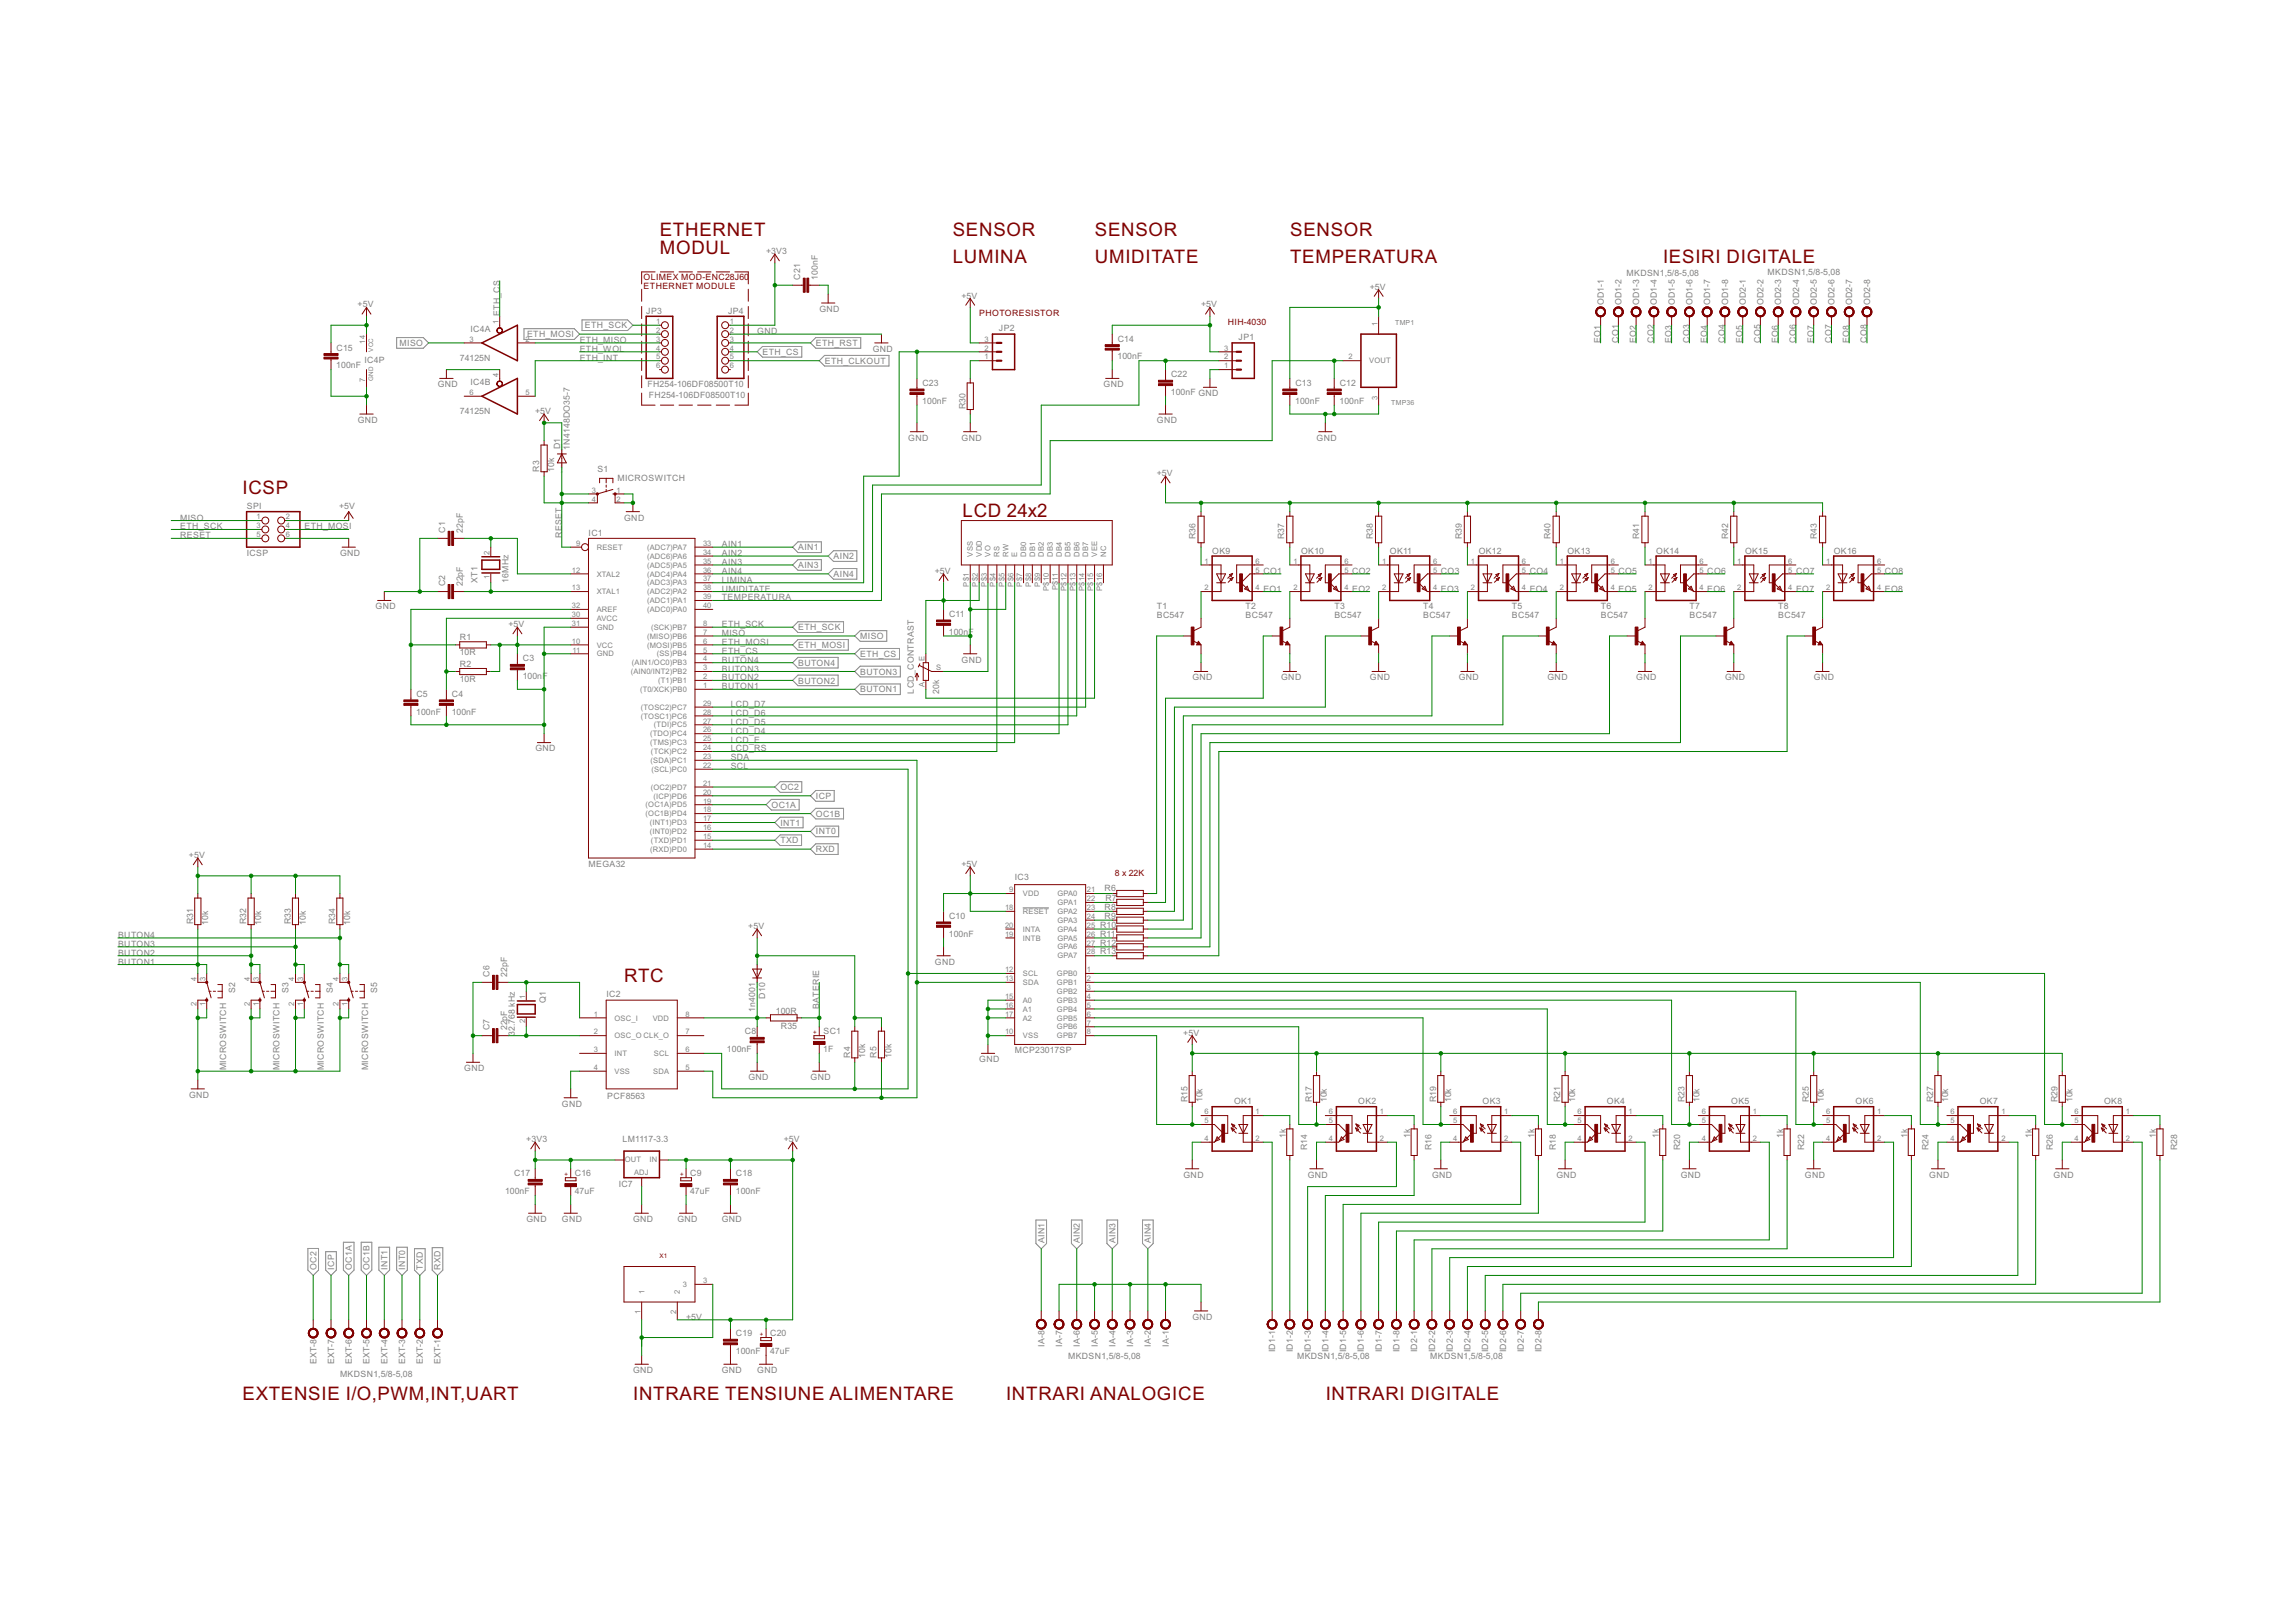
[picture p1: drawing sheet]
<svg xmlns="http://www.w3.org/2000/svg" width="420mm" height="297mm" viewBox="0 0 420 297" stroke-linecap="round" stroke-linejoin="round" font-family="sans-serif">
<defs><g id="words">
<g font-size="3.8" fill="#800000">
<text x="120.8" y="43.3">ETHERNET</text>
<text x="120.8" y="46.5">MODUL</text>
<text x="174.4" y="43.3">SENSOR</text>
<text x="200.4" y="43.3">SENSOR</text>
<text x="236.2" y="43.3">SENSOR</text>
<text x="174.4" y="48.1">LUMINA</text>
<text x="200.4" y="48.1">UMIDITATE</text>
<text x="236.2" y="48.1">TEMPERATURA</text>
<text x="304.5" y="48.1">IESIRI DIGITALE</text>
<text x="44.4" y="90.4">ICSP</text>
<text x="176.2" y="94.6">LCD 24x2</text>
<text x="114.3" y="179.8">RTC</text>
<text x="44.4" y="256.2">EXTENSIE I/O,PWM,INT,UART</text>
<text x="115.9" y="256.2">INTRARE TENSIUNE ALIMENTARE</text>
<text x="184.2" y="256.2">INTRARI ANALOGICE</text>
<text x="242.7" y="256.2">INTRARI DIGITALE</text>
</g>
<g font-size="1.8" fill="#808080">
<text x="140.2" y="46.5">+3V3</text>
<text x="146.5" y="51.2" transform="rotate(-90 146.5 51.2)">C21</text>
<text x="149.8" y="51.2" transform="rotate(-90 149.8 51.2)">100nF</text>
<text x="250.8" y="53">+5V</text>
<text x="297.8" y="50.5">MKDSN1,5/8-5,08</text>
<text x="323.6" y="50.3">MKDSN1,5/8-5,08</text>
<text x="65.5" y="56.3">+5V</text>
<text x="91.5" y="57.9" transform="rotate(-90 91.5 57.9)">ETH_CS</text>
<text x="118.3" y="57.5">JP3</text>
<text x="133.3" y="57.5">JP4</text>
<text x="150" y="57.1">GND</text>
<text x="176" y="54.6">+5V</text>
<text x="219.9" y="56.3">+5V</text>
<text x="293.6" y="55.9" transform="rotate(-90 293.6 55.9)">OD1-1</text>
<text x="296.9" y="55.9" transform="rotate(-90 296.9 55.9)">OD1-2</text>
<text x="300.1" y="55.9" transform="rotate(-90 300.1 55.9)">OD1-3</text>
<text x="303.4" y="55.9" transform="rotate(-90 303.4 55.9)">OD1-4</text>
<text x="306.6" y="55.9" transform="rotate(-90 306.6 55.9)">OD1-5</text>
<text x="309.9" y="55.9" transform="rotate(-90 309.9 55.9)">OD1-6</text>
<text x="313.1" y="55.9" transform="rotate(-90 313.1 55.9)">OD1-7</text>
<text x="316.4" y="55.9" transform="rotate(-90 316.4 55.9)">OD1-8</text>
<text x="319.6" y="55.9" transform="rotate(-90 319.6 55.9)">OD2-1</text>
<text x="322.9" y="55.9" transform="rotate(-90 322.9 55.9)">OD2-2</text>
<text x="326.1" y="55.9" transform="rotate(-90 326.1 55.9)">OD2-3</text>
<text x="329.4" y="55.9" transform="rotate(-90 329.4 55.9)">OD2-4</text>
<text x="332.6" y="55.9" transform="rotate(-90 332.6 55.9)">OD2-5</text>
<text x="335.9" y="55.9" transform="rotate(-90 335.9 55.9)">OD2-6</text>
<text x="339.1" y="55.9" transform="rotate(-90 339.1 55.9)">OD2-7</text>
<text x="342.4" y="55.9" transform="rotate(-90 342.4 55.9)">OD2-8</text>
<text x="61.6" y="64.1">C15</text>
<text x="73.2" y="63.3">MISO</text>
<text x="86.1" y="60.7">IC4A</text>
<text x="96.5" y="61.7">ETH_MOSI</text>
<text x="106.1" y="62.8">ETH_MISO</text>
<text x="106.1" y="64.4">ETH_WOL</text>
<text x="107.1" y="60.1">ETH_SCK</text>
<text x="138.6" y="61.1">GND</text>
<text x="139.6" y="65">ETH_CS</text>
<text x="149.4" y="63.3">ETH_RST</text>
<text x="159.8" y="64.4">GND</text>
<text x="182.9" y="60.7">JP2</text>
<text x="204.6" y="65.8">100nF</text>
<text x="204.6" y="62.5">C14</text>
<text x="226.8" y="62.3">JP1</text>
<text x="293" y="62.7" transform="rotate(-90 293 62.7)">EO1</text>
<text x="296.3" y="62.7" transform="rotate(-90 296.3 62.7)">CO1</text>
<text x="299.5" y="62.7" transform="rotate(-90 299.5 62.7)">EO2</text>
<text x="302.8" y="62.7" transform="rotate(-90 302.8 62.7)">CO2</text>
<text x="306" y="62.7" transform="rotate(-90 306 62.7)">EO3</text>
<text x="309.3" y="62.7" transform="rotate(-90 309.3 62.7)">CO3</text>
<text x="312.5" y="62.7" transform="rotate(-90 312.5 62.7)">EO4</text>
<text x="315.8" y="62.7" transform="rotate(-90 315.8 62.7)">CO4</text>
<text x="319" y="62.7" transform="rotate(-90 319 62.7)">EO5</text>
<text x="322.3" y="62.7" transform="rotate(-90 322.3 62.7)">CO5</text>
<text x="325.5" y="62.7" transform="rotate(-90 325.5 62.7)">EO6</text>
<text x="328.8" y="62.7" transform="rotate(-90 328.8 62.7)">CO6</text>
<text x="332" y="62.7" transform="rotate(-90 332 62.7)">EO7</text>
<text x="335.3" y="62.7" transform="rotate(-90 335.3 62.7)">CO7</text>
<text x="338.5" y="62.7" transform="rotate(-90 338.5 62.7)">EO8</text>
<text x="341.8" y="62.7" transform="rotate(-90 341.8 62.7)">CO8</text>
<text x="61.6" y="67.4">100nF</text>
<text x="66.7" y="66.4">IC4P</text>
<text x="80.1" y="70.9">GND</text>
<text x="84.2" y="66">74125N</text>
<text x="86.1" y="70.5">IC4B</text>
<text x="106.1" y="66">ETH_INT</text>
<text x="118.5" y="70.9">FH254-106DF08500T10</text>
<text x="151" y="66.6">ETH_CLKOUT</text>
<text x="168.9" y="70.6">C23</text>
<text x="202" y="70.9">GND</text>
<text x="214.4" y="69">C22</text>
<text x="237.1" y="70.6">C13</text>
<text x="245.3" y="70.6">C12</text>
<text x="65.5" y="77.4">GND</text>
<text x="84.2" y="75.8">74125N</text>
<text x="98" y="75.8">+5V</text>
<text x="118.8" y="72.8">FH254-106DF08500T10</text>
<text x="168.8" y="73.9">100nF</text>
<text x="176.7" y="74.9" transform="rotate(-90 176.7 74.9)">R30</text>
<text x="211.8" y="77.4">GND</text>
<text x="214.4" y="72.3">100nF GND</text>
<text x="237.1" y="73.9">100nF</text>
<text x="245.2" y="73.9">100nF</text>
<text x="102.5" y="82.2" transform="rotate(-90 102.5 82.2)">D1</text>
<text x="104.3" y="82.3" transform="rotate(-90 104.3 82.3)">1N4148DO35-7</text>
<text x="166.3" y="80.6">GND</text>
<text x="176" y="80.6">GND</text>
<text x="241" y="80.6">GND</text>
<text x="98.7" y="86.3" transform="rotate(-90 98.7 86.3)">R3</text>
<text x="101.5" y="86.3" transform="rotate(-90 101.5 86.3)">10k</text>
<text x="109.4" y="86.3">S1</text>
<text x="113" y="88">MICROSWITCH</text>
<text x="211.8" y="87.1">+5V</text>
<text x="33" y="95.3">MISO</text>
<text x="45.2" y="93.2">SPI</text>
<text x="62.1" y="93.2">+5V</text>
<text x="114.3" y="95.3">GND</text>
<text x="33" y="98.5">RESET</text>
<text x="33" y="96.9">ETH_SCK</text>
<text x="45.2" y="101.8">ICSP</text>
<text x="55.7" y="96.9">ETH_MOSI</text>
<text x="62.2" y="101.8">GND</text>
<text x="81.5" y="97.5" transform="rotate(-90 81.5 97.5)">C1</text>
<text x="84.7" y="97.5" transform="rotate(-90 84.7 97.5)">22pF</text>
<text x="102.9" y="98.5" transform="rotate(-90 102.9 98.5)">RESET</text>
<text x="107.8" y="98">IC1</text>
<text x="132.1" y="100.1">AIN1</text>
<text x="132.1" y="101.8">AIN2</text>
<text x="146.1" y="100.7">AIN1</text>
<text x="218.8" y="98.7" transform="rotate(-90 218.8 98.7)">R36</text>
<text x="221.9" y="101.4">OK9</text>
<text x="235.1" y="98.7" transform="rotate(-90 235.1 98.7)">R37</text>
<text x="238.2" y="101.4">OK10</text>
<text x="251.4" y="98.7" transform="rotate(-90 251.4 98.7)">R38</text>
<text x="254.5" y="101.4">OK11</text>
<text x="267.6" y="98.7" transform="rotate(-90 267.6 98.7)">R39</text>
<text x="270.7" y="101.4">OK12</text>
<text x="283.9" y="98.7" transform="rotate(-90 283.9 98.7)">R40</text>
<text x="287" y="101.4">OK13</text>
<text x="300.1" y="98.7" transform="rotate(-90 300.1 98.7)">R41</text>
<text x="303.2" y="101.4">OK14</text>
<text x="316.4" y="98.7" transform="rotate(-90 316.4 98.7)">R42</text>
<text x="319.5" y="101.4">OK15</text>
<text x="332.6" y="98.7" transform="rotate(-90 332.6 98.7)">R43</text>
<text x="335.7" y="101.4">OK16</text>
<text x="81.5" y="107.3" transform="rotate(-90 81.5 107.3)">C2</text>
<text x="84.7" y="107.3" transform="rotate(-90 84.7 107.3)">22pF</text>
<text x="87.4" y="106.6" transform="rotate(-90 87.4 106.6)">XT1</text>
<text x="93.1" y="106.7" transform="rotate(-90 93.1 106.7)">16MHz</text>
<text x="132.1" y="106.7">LIMINA</text>
<text x="132.1" y="103.4">AIN3</text>
<text x="132.1" y="105">AIN4</text>
<text x="146.1" y="104">AIN3</text>
<text x="152.6" y="102.3">AIN2</text>
<text x="152.6" y="105.6">AIN4</text>
<text x="171.1" y="105">+5V</text>
<text x="231.3" y="105">CO1</text>
<text x="247.5" y="105">CO2</text>
<text x="263.8" y="105">CO3</text>
<text x="280.1" y="105">CO4</text>
<text x="296.3" y="105">CO5</text>
<text x="312.6" y="105">CO6</text>
<text x="328.8" y="105">CO7</text>
<text x="345.1" y="105">CO8</text>
<text x="68.8" y="111.5">GND</text>
<text x="132.1" y="108.3">UMIDITATE</text>
<text x="132.1" y="109.9">TEMPERATURA</text>
<text x="173.8" y="112.9">C11</text>
<text x="211.8" y="113.2">BC547</text>
<text x="211.8" y="111.5">T1</text>
<text x="228" y="113.2">BC547</text>
<text x="228" y="111.5">T2</text>
<text x="231.3" y="108.3">EO1</text>
<text x="244.3" y="113.2">BC547</text>
<text x="244.3" y="111.5">T3</text>
<text x="247.5" y="108.3">EO2</text>
<text x="260.6" y="113.2">BC547</text>
<text x="260.6" y="111.5">T4</text>
<text x="263.8" y="108.3">EO3</text>
<text x="276.8" y="113.2">BC547</text>
<text x="276.8" y="111.5">T5</text>
<text x="280.1" y="108.3">EO4</text>
<text x="293.1" y="113.2">BC547</text>
<text x="293.1" y="111.5">T6</text>
<text x="296.3" y="108.3">EO5</text>
<text x="309.3" y="113.2">BC547</text>
<text x="309.3" y="111.5">T7</text>
<text x="312.6" y="108.3">EO6</text>
<text x="325.6" y="113.2">BC547</text>
<text x="325.6" y="111.5">T8</text>
<text x="328.8" y="108.3">EO7</text>
<text x="345.1" y="108.3">EO8</text>
<text x="84.2" y="119.9">10R</text>
<text x="84.2" y="117.1">R1</text>
<text x="93.1" y="114.8">+5V</text>
<text x="132.1" y="114.8">ETH_SCK</text>
<text x="132.1" y="118">ETH_MOSI</text>
<text x="132.1" y="119.7">ETH_CS</text>
<text x="132.1" y="116.4">MISO</text>
<text x="146.1" y="115.3">ETH_SCK</text>
<text x="146.1" y="118.6">ETH_MOSI</text>
<text x="157.5" y="117">MISO</text>
<text x="173.7" y="116.2">100nF</text>
<text x="84.2" y="124.8">10R</text>
<text x="84.2" y="122">R2</text>
<text x="95.7" y="124.3">100nF</text>
<text x="95.7" y="121">C3</text>
<text x="132.1" y="121.3">BUTON4</text>
<text x="132.1" y="122.9">BUTON3</text>
<text x="132.1" y="124.5">BUTON2</text>
<text x="146.1" y="121.8">BUTON4</text>
<text x="146.1" y="125.1">BUTON2</text>
<text x="157.5" y="120.2">ETH_CS</text>
<text x="157.5" y="123.5">BUTON3</text>
<text x="176" y="121.3">GND</text>
<text x="218.3" y="124.5">GND</text>
<text x="234.5" y="124.5">GND</text>
<text x="250.8" y="124.5">GND</text>
<text x="267.1" y="124.5">GND</text>
<text x="283.3" y="124.5">GND</text>
<text x="299.6" y="124.5">GND</text>
<text x="315.8" y="124.5">GND</text>
<text x="332.1" y="124.5">GND</text>
<text x="76.2" y="130.8">100nF</text>
<text x="76.2" y="127.5">C5</text>
<text x="82.7" y="130.8">100nF</text>
<text x="82.7" y="127.5">C4</text>
<text x="132.1" y="126.2">BUTON1</text>
<text x="133.8" y="131">LCD_D6</text>
<text x="133.8" y="129.4">LCD_D7</text>
<text x="157.5" y="126.7">BUTON1</text>
<text x="167.3" y="126.9" transform="rotate(-90 167.3 126.9)">LCD_CONTRAST</text>
<text x="171.9" y="127" transform="rotate(-90 171.9 127)">20k</text>
<text x="98" y="137.5">GND</text>
<text x="133.8" y="137.5">LCD_RS</text>
<text x="133.8" y="135.9">LCD_E</text>
<text x="133.8" y="134.3">LCD_D4</text>
<text x="133.8" y="132.7">LCD_D5</text>
<text x="133.8" y="140.8">SCL</text>
<text x="133.8" y="139.2">SDA</text>
<text x="141.2" y="147.9">OC1A</text>
<text x="142.9" y="144.6">OC2</text>
<text x="149.4" y="146.2">ICP</text>
<text x="149.4" y="149.5">OC1B</text>
<text x="142.9" y="151.1">INT1</text>
<text x="142.9" y="154.4">TXD</text>
<text x="149.4" y="152.7">INT0</text>
<text x="149.4" y="156">RXD</text>
<text x="34.6" y="157">+5V</text>
<text x="107.8" y="158.7">MEGA32</text>
<text x="176" y="158.7">+5V</text>
<text x="185.8" y="161.1">IC3</text>
<text x="202.2" y="163.1">R6</text>
<text x="202.2" y="166.6">R8</text>
<text x="202.4" y="164.9">R7</text>
<text x="21.6" y="171.7">BUTON4</text>
<text x="21.6" y="173.3">BUTON3</text>
<text x="35.3" y="169.2" transform="rotate(-90 35.3 169.2)">R31</text>
<text x="38.1" y="169.2" transform="rotate(-90 38.1 169.2)">10k</text>
<text x="45.1" y="169.2" transform="rotate(-90 45.1 169.2)">R32</text>
<text x="47.8" y="169.2" transform="rotate(-90 47.8 169.2)">10k</text>
<text x="53.2" y="169.2" transform="rotate(-90 53.2 169.2)">R33</text>
<text x="56" y="169.2" transform="rotate(-90 56 169.2)">10k</text>
<text x="61.3" y="169.2" transform="rotate(-90 61.3 169.2)">R34</text>
<text x="64.1" y="169.2" transform="rotate(-90 64.1 169.2)">10k</text>
<text x="137" y="170">+5V</text>
<text x="173.7" y="171.4">100nF</text>
<text x="173.8" y="168.2">C10</text>
<text x="201.4" y="169.8">R10</text>
<text x="201.4" y="171.4">R11</text>
<text x="201.4" y="173.1">R12</text>
<text x="202.2" y="168.2">R9</text>
<text x="21.6" y="174.9">BUTON2</text>
<text x="21.6" y="176.5">BUTON1</text>
<text x="89.6" y="178.8" transform="rotate(-90 89.6 178.8)">C6</text>
<text x="92.9" y="178.8" transform="rotate(-90 92.9 178.8)">22pF</text>
<text x="171.2" y="176.5">GND</text>
<text x="201.4" y="174.7">R13</text>
<text x="43" y="181.8" transform="rotate(-90 43 181.8)">S2</text>
<text x="52.8" y="181.8" transform="rotate(-90 52.8 181.8)">S3</text>
<text x="60.9" y="181.8" transform="rotate(-90 60.9 181.8)">S4</text>
<text x="69.1" y="181.8" transform="rotate(-90 69.1 181.8)">S5</text>
<text x="99.9" y="183.6" transform="rotate(-90 99.9 183.6)">Q1</text>
<text x="111" y="182.6">IC2</text>
<text x="138.3" y="185.1" transform="rotate(-90 138.3 185.1)">1n4001</text>
<text x="140.1" y="182.8" transform="rotate(-90 140.1 182.8)">D10</text>
<text x="142" y="185.6">100R</text>
<text x="150" y="184.6" transform="rotate(-90 150 184.6)">BATERIE</text>
<text x="89.6" y="188.5" transform="rotate(-90 89.6 188.5)">C7</text>
<text x="92.9" y="188.6" transform="rotate(-90 92.9 188.6)">22pF</text>
<text x="94.2" y="189.6" transform="rotate(-90 94.2 189.6)">32.768 kHz</text>
<text x="136.4" y="189.3">C8</text>
<text x="143" y="188.3">R35</text>
<text x="150.8" y="189.2">SC1</text>
<text x="216.6" y="189.5">+5V</text>
<text x="41.4" y="195.9" transform="rotate(-90 41.4 195.9)">MICROSWITCH</text>
<text x="51.2" y="195.9" transform="rotate(-90 51.2 195.9)">MICROSWITCH</text>
<text x="59.3" y="195.9" transform="rotate(-90 59.3 195.9)">MICROSWITCH</text>
<text x="67.4" y="195.9" transform="rotate(-90 67.4 195.9)">MICROSWITCH</text>
<text x="85" y="196">GND</text>
<text x="133.1" y="192.5">100nF</text>
<text x="137" y="197.7">GND</text>
<text x="148.4" y="197.7">GND</text>
<text x="150.7" y="192.5">1F</text>
<text x="155.6" y="193.6" transform="rotate(-90 155.6 193.6)">R4</text>
<text x="158.4" y="193.6" transform="rotate(-90 158.4 193.6)">10k</text>
<text x="160.5" y="193.6" transform="rotate(-90 160.5 193.6)">R5</text>
<text x="163.2" y="193.6" transform="rotate(-90 163.2 193.6)">10k</text>
<text x="179.3" y="194.4">GND</text>
<text x="185.8" y="192.8">MCP23017SP</text>
<text x="34.6" y="200.9">GND</text>
<text x="102.9" y="202.5">GND</text>
<text x="111.2" y="201.1">PCF8563</text>
<text x="217.4" y="201.7" transform="rotate(-90 217.4 201.7)">R15</text>
<text x="220.1" y="201.7" transform="rotate(-90 220.1 201.7)">10k</text>
<text x="225.9" y="202.1">OK1</text>
<text x="240.1" y="201.7" transform="rotate(-90 240.1 201.7)">R17</text>
<text x="242.9" y="201.7" transform="rotate(-90 242.9 201.7)">10k</text>
<text x="248.7" y="202.1">OK2</text>
<text x="262.9" y="201.7" transform="rotate(-90 262.9 201.7)">R19</text>
<text x="265.6" y="201.7" transform="rotate(-90 265.6 201.7)">10k</text>
<text x="271.4" y="202.1">OK3</text>
<text x="285.7" y="201.7" transform="rotate(-90 285.7 201.7)">R21</text>
<text x="288.4" y="201.7" transform="rotate(-90 288.4 201.7)">10k</text>
<text x="294.2" y="202.1">OK4</text>
<text x="308.4" y="201.7" transform="rotate(-90 308.4 201.7)">R23</text>
<text x="311.2" y="201.7" transform="rotate(-90 311.2 201.7)">10k</text>
<text x="316.9" y="202.1">OK5</text>
<text x="331.2" y="201.7" transform="rotate(-90 331.2 201.7)">R25</text>
<text x="333.9" y="201.7" transform="rotate(-90 333.9 201.7)">10k</text>
<text x="339.7" y="202.1">OK6</text>
<text x="353.9" y="201.7" transform="rotate(-90 353.9 201.7)">R27</text>
<text x="356.7" y="201.7" transform="rotate(-90 356.7 201.7)">10k</text>
<text x="362.5" y="202.1">OK7</text>
<text x="376.7" y="201.7" transform="rotate(-90 376.7 201.7)">R29</text>
<text x="379.4" y="201.7" transform="rotate(-90 379.4 201.7)">10k</text>
<text x="385.2" y="202.1">OK8</text>
<text x="96.4" y="209">+3V3</text>
<text x="114" y="209">LM1117-3.3</text>
<text x="143.5" y="209">+5V</text>
<text x="235.4" y="208.3" transform="rotate(-90 235.4 208.3)">1k</text>
<text x="258.2" y="208.3" transform="rotate(-90 258.2 208.3)">1k</text>
<text x="280.9" y="208.3" transform="rotate(-90 280.9 208.3)">1k</text>
<text x="303.7" y="208.3" transform="rotate(-90 303.7 208.3)">1k</text>
<text x="326.4" y="208.3" transform="rotate(-90 326.4 208.3)">1k</text>
<text x="349.2" y="208.3" transform="rotate(-90 349.2 208.3)">1k</text>
<text x="372" y="208.3" transform="rotate(-90 372 208.3)">1k</text>
<text x="394.7" y="208.3" transform="rotate(-90 394.7 208.3)">1k</text>
<text x="94.1" y="215.3">C17</text>
<text x="105.2" y="215.2">C16</text>
<text x="126.4" y="215.2">C9</text>
<text x="134.7" y="215.3">C18</text>
<text x="216.7" y="215.5">GND</text>
<text x="239.3" y="210.6" transform="rotate(-90 239.3 210.6)">R14</text>
<text x="239.4" y="215.5">GND</text>
<text x="262.1" y="210.6" transform="rotate(-90 262.1 210.6)">R16</text>
<text x="262.2" y="215.5">GND</text>
<text x="284.8" y="210.6" transform="rotate(-90 284.8 210.6)">R18</text>
<text x="284.9" y="215.5">GND</text>
<text x="307.6" y="210.6" transform="rotate(-90 307.6 210.6)">R20</text>
<text x="307.7" y="215.5">GND</text>
<text x="330.3" y="210.6" transform="rotate(-90 330.3 210.6)">R22</text>
<text x="330.4" y="215.5">GND</text>
<text x="353.1" y="210.6" transform="rotate(-90 353.1 210.6)">R24</text>
<text x="353.2" y="215.5">GND</text>
<text x="375.8" y="210.6" transform="rotate(-90 375.8 210.6)">R26</text>
<text x="376" y="215.5">GND</text>
<text x="398.6" y="210.6" transform="rotate(-90 398.6 210.6)">R28</text>
<text x="92.5" y="218.6">100nF</text>
<text x="105.2" y="218.5">47uF</text>
<text x="113.3" y="217.2">IC7</text>
<text x="126.3" y="218.5">47uF</text>
<text x="134.7" y="218.6">100nF</text>
<text x="96.4" y="223.7">GND</text>
<text x="102.9" y="223.7">GND</text>
<text x="115.9" y="223.7">GND</text>
<text x="124" y="223.7">GND</text>
<text x="132.1" y="223.7">GND</text>
<text x="191.2" y="227.5" transform="rotate(-90 191.2 227.5)">AIN1</text>
<text x="197.7" y="227.5" transform="rotate(-90 197.7 227.5)">AIN2</text>
<text x="204.2" y="227.5" transform="rotate(-90 204.2 227.5)">AIN3</text>
<text x="210.7" y="227.5" transform="rotate(-90 210.7 227.5)">AIN4</text>
<text x="57.9" y="232.4" transform="rotate(-90 57.9 232.4)">OC2</text>
<text x="61.2" y="232.4" transform="rotate(-90 61.2 232.4)">ICP</text>
<text x="64.4" y="232.4" transform="rotate(-90 64.4 232.4)">OC1A</text>
<text x="67.7" y="232.4" transform="rotate(-90 67.7 232.4)">OC1B</text>
<text x="70.9" y="232.4" transform="rotate(-90 70.9 232.4)">INT1</text>
<text x="74.2" y="232.4" transform="rotate(-90 74.2 232.4)">INT0</text>
<text x="77.4" y="232.4" transform="rotate(-90 77.4 232.4)">TXD</text>
<text x="80.7" y="232.4" transform="rotate(-90 80.7 232.4)">RXD</text>
<text x="125.6" y="241.6">+5V</text>
<text x="134.7" y="244.6">C19</text>
<text x="141" y="244.5">C20</text>
<text x="218.3" y="241.6">GND</text>
<text x="57.9" y="249.7" transform="rotate(-90 57.9 249.7)">EXT-8</text>
<text x="61.2" y="249.7" transform="rotate(-90 61.2 249.7)">EXT-7</text>
<text x="64.4" y="249.7" transform="rotate(-90 64.4 249.7)">EXT-6</text>
<text x="67.7" y="249.7" transform="rotate(-90 67.7 249.7)">EXT-5</text>
<text x="70.9" y="249.7" transform="rotate(-90 70.9 249.7)">EXT-4</text>
<text x="74.2" y="249.7" transform="rotate(-90 74.2 249.7)">EXT-3</text>
<text x="77.4" y="249.7" transform="rotate(-90 77.4 249.7)">EXT-2</text>
<text x="80.7" y="249.7" transform="rotate(-90 80.7 249.7)">EXT-1</text>
<text x="115.9" y="251.3">GND</text>
<text x="132.1" y="251.3">GND</text>
<text x="134.7" y="247.8">100nF</text>
<text x="138.6" y="251.3">GND</text>
<text x="141" y="247.7">47uF</text>
<text x="191.2" y="246.5" transform="rotate(-90 191.2 246.5)">IA-8</text>
<text x="194.5" y="246.5" transform="rotate(-90 194.5 246.5)">IA-7</text>
<text x="195.5" y="248.8">MKDSN1,5/8-5,08</text>
<text x="197.7" y="246.5" transform="rotate(-90 197.7 246.5)">IA-6</text>
<text x="201" y="246.5" transform="rotate(-90 201 246.5)">IA-5</text>
<text x="204.2" y="246.5" transform="rotate(-90 204.2 246.5)">IA-4</text>
<text x="207.5" y="246.5" transform="rotate(-90 207.5 246.5)">IA-3</text>
<text x="210.7" y="246.5" transform="rotate(-90 210.7 246.5)">IA-2</text>
<text x="214" y="246.5" transform="rotate(-90 214 246.5)">IA-1</text>
<text x="233.5" y="247.5" transform="rotate(-90 233.5 247.5)">ID1-1</text>
<text x="236.7" y="247.5" transform="rotate(-90 236.7 247.5)">ID1-2</text>
<text x="237.5" y="248.8">MKDSN1,5/8-5,08</text>
<text x="240" y="247.5" transform="rotate(-90 240 247.5)">ID1-3</text>
<text x="243.2" y="247.5" transform="rotate(-90 243.2 247.5)">ID1-4</text>
<text x="246.5" y="247.5" transform="rotate(-90 246.5 247.5)">ID1-5</text>
<text x="249.7" y="247.5" transform="rotate(-90 249.7 247.5)">ID1-6</text>
<text x="253" y="247.5" transform="rotate(-90 253 247.5)">ID1-7</text>
<text x="256.2" y="247.5" transform="rotate(-90 256.2 247.5)">ID1-8</text>
<text x="259.5" y="247.5" transform="rotate(-90 259.5 247.5)">ID2-1</text>
<text x="261.8" y="248.8">MKDSN1,5/8-5,08</text>
<text x="262.7" y="247.5" transform="rotate(-90 262.7 247.5)">ID2-2</text>
<text x="266" y="247.5" transform="rotate(-90 266 247.5)">ID2-3</text>
<text x="269.2" y="247.5" transform="rotate(-90 269.2 247.5)">ID2-4</text>
<text x="272.5" y="247.5" transform="rotate(-90 272.5 247.5)">ID2-5</text>
<text x="275.7" y="247.5" transform="rotate(-90 275.7 247.5)">ID2-6</text>
<text x="279" y="247.5" transform="rotate(-90 279 247.5)">ID2-7</text>
<text x="282.2" y="247.5" transform="rotate(-90 282.2 247.5)">ID2-8</text>
<text x="62.2" y="252">MKDSN1,5/8-5,08</text>
</g>
<g font-size="1.8" fill="#800000">
<text x="117.8" y="51.2">OLIMEX MOD-ENC28J60</text>
<text x="117.8" y="52.9">ETHERNET MODULE</text>
<text x="179.3" y="57.9">PHOTORESISTOR</text>
<text x="224.8" y="59.5">HIH-4030</text>
<text x="204.1" y="160.3">8 x 22K</text>
</g>
<g font-size="1.5" fill="#808080">
<text x="91.3" y="59.3" transform="rotate(-90 91.3 59.3)">1</text>
<text x="120.1" y="59.3">1</text>
<text x="133.6" y="59.3">1</text>
<text x="252.2" y="59.6" transform="rotate(-90 252.2 59.6)">1</text>
<text x="66.9" y="62.9" transform="rotate(-90 66.9 62.9)">14</text>
<text x="86" y="62.5">3</text>
<text x="96.2" y="62.5">2</text>
<text x="120.1" y="60.9">2</text>
<text x="120.1" y="62.5">3</text>
<text x="120.1" y="64.2">4</text>
<text x="120.1" y="65.8">5</text>
<text x="133.6" y="60.9">2</text>
<text x="133.6" y="62.5">3</text>
<text x="133.6" y="64.2">4</text>
<text x="133.6" y="65.8">5</text>
<text x="180.2" y="65.8">1</text>
<text x="180.2" y="64.2">2</text>
<text x="180.2" y="62.5">3</text>
<text x="224.1" y="65.8">2</text>
<text x="224.1" y="64.2">3</text>
<text x="246.9" y="65.8">2</text>
<text x="66.9" y="69.9" transform="rotate(-90 66.9 69.9)">7</text>
<text x="91.3" y="69" transform="rotate(-90 91.3 69)">4</text>
<text x="120.1" y="67.4">6</text>
<text x="133.6" y="67.4">6</text>
<text x="224.1" y="67.4">1</text>
<text x="250.7" y="66.5">VOUT</text>
<text x="86" y="72.3">6</text>
<text x="96.2" y="72.3">5</text>
<text x="252.2" y="73.2" transform="rotate(-90 252.2 73.2)">3</text>
<text x="47" y="95">1</text>
<text x="52.3" y="95">2</text>
<text x="108.4" y="90.2">3</text>
<text x="108.4" y="91.8">4</text>
<text x="112.8" y="90.2">1</text>
<text x="112.8" y="91.8">2</text>
<text x="47" y="96.7">3</text>
<text x="47" y="98.3">5</text>
<text x="52.3" y="96.7">4</text>
<text x="52.3" y="98.3">6</text>
<text x="89.6" y="101.5" transform="rotate(-90 89.6 101.5)">2</text>
<text x="105.5" y="99.9">9</text>
<text x="109.3" y="100.6">RESET</text>
<text x="118.5" y="100.6">(ADC7)PA7</text>
<text x="128.7" y="101.5">34</text>
<text x="128.7" y="99.9">33</text>
<text x="178.1" y="101.9" transform="rotate(-90 178.1 101.9)">VSS</text>
<text x="179.7" y="101.9" transform="rotate(-90 179.7 101.9)">VDD</text>
<text x="181.4" y="101.9" transform="rotate(-90 181.4 101.9)">VO</text>
<text x="183" y="101.9" transform="rotate(-90 183 101.9)">RS</text>
<text x="184.6" y="101.9" transform="rotate(-90 184.6 101.9)">RW</text>
<text x="186.2" y="101.9" transform="rotate(-90 186.2 101.9)">E</text>
<text x="187.9" y="101.9" transform="rotate(-90 187.9 101.9)">DB0</text>
<text x="189.5" y="101.9" transform="rotate(-90 189.5 101.9)">DB1</text>
<text x="191.1" y="101.9" transform="rotate(-90 191.1 101.9)">DB2</text>
<text x="192.7" y="101.9" transform="rotate(-90 192.7 101.9)">DB3</text>
<text x="194.4" y="101.9" transform="rotate(-90 194.4 101.9)">DB4</text>
<text x="196" y="101.9" transform="rotate(-90 196 101.9)">DB5</text>
<text x="197.6" y="101.9" transform="rotate(-90 197.6 101.9)">DB6</text>
<text x="199.2" y="101.9" transform="rotate(-90 199.2 101.9)">DB7</text>
<text x="200.9" y="101.9" transform="rotate(-90 200.9 101.9)">VEE</text>
<text x="202.5" y="101.9" transform="rotate(-90 202.5 101.9)">NC</text>
<text x="89.6" y="106" transform="rotate(-90 89.6 106)">1</text>
<text x="104.7" y="104.8">12</text>
<text x="109.3" y="105.5">XTAL2</text>
<text x="118.5" y="107.1">(ADC3)PA3</text>
<text x="118.5" y="105.5">(ADC4)PA4</text>
<text x="118.5" y="103.9">(ADC5)PA5</text>
<text x="118.5" y="102.3">(ADC6)PA6</text>
<text x="128.7" y="106.4">37</text>
<text x="128.7" y="104.8">36</text>
<text x="128.7" y="103.2">35</text>
<text x="177.4" y="107.3" transform="rotate(-90 177.4 107.3)">P$1</text>
<text x="179" y="107.3" transform="rotate(-90 179 107.3)">P$2</text>
<text x="180.6" y="107.3" transform="rotate(-90 180.6 107.3)">P$3</text>
<text x="182.3" y="107.3" transform="rotate(-90 182.3 107.3)">P$4</text>
<text x="183.9" y="107.3" transform="rotate(-90 183.9 107.3)">P$5</text>
<text x="185.5" y="107.3" transform="rotate(-90 185.5 107.3)">P$6</text>
<text x="187.2" y="107.3" transform="rotate(-90 187.2 107.3)">P$7</text>
<text x="188.8" y="107.3" transform="rotate(-90 188.8 107.3)">P$8</text>
<text x="190.4" y="107.3" transform="rotate(-90 190.4 107.3)">P$9</text>
<text x="220.5" y="103.2">1</text>
<text x="229.9" y="103.2">6</text>
<text x="229.9" y="104.8">5</text>
<text x="236.8" y="103.2">1</text>
<text x="246.1" y="103.2">6</text>
<text x="246.1" y="104.8">5</text>
<text x="253" y="103.2">1</text>
<text x="262.4" y="103.2">6</text>
<text x="262.4" y="104.8">5</text>
<text x="269.3" y="103.2">1</text>
<text x="278.6" y="103.2">6</text>
<text x="278.6" y="104.8">5</text>
<text x="285.5" y="103.2">1</text>
<text x="294.9" y="103.2">6</text>
<text x="294.9" y="104.8">5</text>
<text x="301.8" y="103.2">1</text>
<text x="311.1" y="103.2">6</text>
<text x="311.1" y="104.8">5</text>
<text x="318" y="103.2">1</text>
<text x="327.4" y="103.2">6</text>
<text x="327.4" y="104.8">5</text>
<text x="334.3" y="103.2">1</text>
<text x="343.6" y="103.2">6</text>
<text x="343.6" y="104.8">5</text>
<text x="104.7" y="111.3">32</text>
<text x="104.7" y="112.9">30</text>
<text x="104.7" y="108">13</text>
<text x="109.3" y="112">AREF</text>
<text x="109.3" y="113.6">AVCC</text>
<text x="109.3" y="108.8">XTAL1</text>
<text x="118.5" y="112">(ADC0)PA0</text>
<text x="118.5" y="110.4">(ADC1)PA1</text>
<text x="118.5" y="108.8">(ADC2)PA2</text>
<text x="128.7" y="111.3">40</text>
<text x="128.7" y="109.7">39</text>
<text x="128.7" y="108">38</text>
<text x="192" y="108.1" transform="rotate(-90 192 108.1)">P$10</text>
<text x="193.7" y="108" transform="rotate(-90 193.7 108)">P$11</text>
<text x="195.3" y="108.1" transform="rotate(-90 195.3 108.1)">P$12</text>
<text x="196.9" y="108.1" transform="rotate(-90 196.9 108.1)">P$13</text>
<text x="198.5" y="108.1" transform="rotate(-90 198.5 108.1)">P$14</text>
<text x="200.2" y="108.1" transform="rotate(-90 200.2 108.1)">P$15</text>
<text x="201.8" y="108.1" transform="rotate(-90 201.8 108.1)">P$16</text>
<text x="220.5" y="108">2</text>
<text x="229.9" y="108">4</text>
<text x="236.8" y="108">2</text>
<text x="246.1" y="108">4</text>
<text x="253" y="108">2</text>
<text x="262.4" y="108">4</text>
<text x="269.3" y="108">2</text>
<text x="278.6" y="108">4</text>
<text x="285.5" y="108">2</text>
<text x="294.9" y="108">4</text>
<text x="301.8" y="108">2</text>
<text x="311.1" y="108">4</text>
<text x="318" y="108">2</text>
<text x="327.4" y="108">4</text>
<text x="334.3" y="108">2</text>
<text x="343.6" y="108">4</text>
<text x="104.7" y="114.5">31</text>
<text x="104.7" y="117.8">10</text>
<text x="104.8" y="119.4">11</text>
<text x="109.3" y="115.3">GND</text>
<text x="109.3" y="118.5">VCC</text>
<text x="118.5" y="116.9">(MISO)PB6</text>
<text x="118.5" y="118.5">(MOSI)PB5</text>
<text x="119.2" y="115.3">(SCK)PB7</text>
<text x="128.7" y="116.2">7</text>
<text x="128.7" y="117.8">6</text>
<text x="128.7" y="114.5">8</text>
<text x="128.7" y="119.4">5</text>
<text x="109.3" y="120.1">GND</text>
<text x="115.5" y="123.4">(AIN0/INT2)PB2</text>
<text x="115.7" y="121.8">(AIN1/OC0)PB3</text>
<text x="120.2" y="120.1">(SS)PB4</text>
<text x="120.5" y="125">(T1)PB1</text>
<text x="128.7" y="122.7">3</text>
<text x="128.7" y="121.1">4</text>
<text x="128.7" y="125.9">1</text>
<text x="128.7" y="124.3">2</text>
<text x="169.3" y="125.7" transform="rotate(-90 169.3 125.7)">A</text>
<text x="169.3" y="121" transform="rotate(-90 169.3 121)">E</text>
<text x="171.4" y="122.7">S</text>
<text x="117.2" y="126.6">(T0/XCK)PB0</text>
<text x="117.3" y="131.5">(TOSC1)PC6</text>
<text x="117.3" y="129.9">(TOSC2)PC7</text>
<text x="128.7" y="130.8">28</text>
<text x="128.7" y="129.2">29</text>
<text x="119" y="134.8">(TDO)PC4</text>
<text x="119.1" y="136.4">(TMS)PC3</text>
<text x="119.7" y="133.1">(TDI)PC5</text>
<text x="128.7" y="137.3">24</text>
<text x="128.7" y="132.4">27</text>
<text x="128.7" y="134.1">26</text>
<text x="128.7" y="135.7">25</text>
<text x="119.1" y="139.6">(SDA)PC1</text>
<text x="119.2" y="138">(TCK)PC2</text>
<text x="119.3" y="141.3">(SCL)PC0</text>
<text x="128.7" y="143.8">21</text>
<text x="128.7" y="140.6">22</text>
<text x="128.7" y="138.9">23</text>
<text x="118.2" y="147.8">(OC1A)PD5</text>
<text x="118.2" y="149.4">(OC1B)PD4</text>
<text x="119.1" y="144.5">(OC2)PD7</text>
<text x="119.6" y="146.1">(ICP)PD6</text>
<text x="128.7" y="145.4">20</text>
<text x="128.7" y="147.1">19</text>
<text x="128.7" y="148.7">18</text>
<text x="118.9" y="152.6">(INT0)PD2</text>
<text x="118.9" y="151">(INT1)PD3</text>
<text x="119" y="155.9">(RXD)PD0</text>
<text x="119.2" y="154.3">(TXD)PD1</text>
<text x="128.7" y="151.9">16</text>
<text x="128.7" y="150.3">17</text>
<text x="128.7" y="155.2">14</text>
<text x="128.7" y="153.6">15</text>
<text x="184" y="166.6">18</text>
<text x="184.8" y="163.3">9</text>
<text x="187.3" y="167.3">RESET</text>
<text x="187.3" y="164">VDD</text>
<text x="193.6" y="164">GPA0</text>
<text x="193.6" y="165.6">GPA1</text>
<text x="193.6" y="167.3">GPA2</text>
<text x="199" y="163.3">21</text>
<text x="199" y="164.9">22</text>
<text x="199" y="166.6">23</text>
<text x="184" y="169.8">20</text>
<text x="184" y="171.4">19</text>
<text x="187.3" y="170.5">INTA</text>
<text x="187.3" y="172.2">INTB</text>
<text x="193.6" y="168.9">GPA3</text>
<text x="193.6" y="170.5">GPA4</text>
<text x="193.6" y="172.1">GPA5</text>
<text x="193.6" y="173.8">GPA6</text>
<text x="199" y="168.2">24</text>
<text x="199" y="169.8">25</text>
<text x="199" y="171.4">26</text>
<text x="199" y="173.1">27</text>
<text x="36" y="179.6" transform="rotate(-90 36 179.6)">4</text>
<text x="37.6" y="179.6" transform="rotate(-90 37.6 179.6)">3</text>
<text x="45.7" y="179.6" transform="rotate(-90 45.7 179.6)">4</text>
<text x="47.4" y="179.6" transform="rotate(-90 47.4 179.6)">3</text>
<text x="53.9" y="179.6" transform="rotate(-90 53.9 179.6)">4</text>
<text x="55.5" y="179.6" transform="rotate(-90 55.5 179.6)">3</text>
<text x="62" y="179.6" transform="rotate(-90 62 179.6)">4</text>
<text x="63.6" y="179.6" transform="rotate(-90 63.6 179.6)">3</text>
<text x="184" y="177.9">12</text>
<text x="184" y="179.6">13</text>
<text x="187.3" y="178.7">SCL</text>
<text x="193.5" y="178.6">GPB0</text>
<text x="193.6" y="175.4">GPA7</text>
<text x="199" y="174.7">28</text>
<text x="199" y="177.9">1</text>
<text x="199" y="179.6">2</text>
<text x="36" y="184" transform="rotate(-90 36 184)">2</text>
<text x="37.6" y="184" transform="rotate(-90 37.6 184)">1</text>
<text x="45.7" y="184" transform="rotate(-90 45.7 184)">2</text>
<text x="47.4" y="184" transform="rotate(-90 47.4 184)">1</text>
<text x="53.9" y="184" transform="rotate(-90 53.9 184)">2</text>
<text x="55.5" y="184" transform="rotate(-90 55.5 184)">1</text>
<text x="62" y="184" transform="rotate(-90 62 184)">2</text>
<text x="63.6" y="184" transform="rotate(-90 63.6 184)">1</text>
<text x="96.1" y="182.8" transform="rotate(-90 96.1 182.8)">1</text>
<text x="184" y="182.8">15</text>
<text x="184" y="184.4">16</text>
<text x="187.3" y="183.5">A0</text>
<text x="187.3" y="185.2">A1</text>
<text x="187.3" y="180.3">SDA</text>
<text x="193.5" y="180.3">GPB1</text>
<text x="193.5" y="181.9">GPB2</text>
<text x="193.5" y="183.5">GPB3</text>
<text x="193.5" y="185.2">GPB4</text>
<text x="199" y="181.2">3</text>
<text x="199" y="182.8">4</text>
<text x="199" y="184.4">5</text>
<text x="96.1" y="187.3" transform="rotate(-90 96.1 187.3)">2</text>
<text x="108.7" y="186.1">1</text>
<text x="108.7" y="189.3">2</text>
<text x="112.5" y="186.8">OSC_I</text>
<text x="112.5" y="190">OSC_O CLK_O</text>
<text x="119.5" y="186.8">VDD</text>
<text x="125.5" y="189.3">7</text>
<text x="125.5" y="186.1">8</text>
<text x="184" y="186.1">17</text>
<text x="184" y="189.3">10</text>
<text x="187.3" y="186.8">A2</text>
<text x="187.3" y="190">VSS</text>
<text x="193.5" y="186.8">GPB5</text>
<text x="193.5" y="188.4">GPB6</text>
<text x="193.5" y="190">GPB7</text>
<text x="199" y="186.1">6</text>
<text x="199" y="187.7">7</text>
<text x="199" y="189.3">8</text>
<text x="108.7" y="192.6">3</text>
<text x="108.7" y="195.8">4</text>
<text x="112.5" y="193.3">INT</text>
<text x="112.5" y="196.5">VSS</text>
<text x="119.6" y="196.5">SDA</text>
<text x="119.7" y="193.3">SCL</text>
<text x="125.5" y="192.6">6</text>
<text x="125.5" y="195.8">5</text>
<text x="220.5" y="203.9">6</text>
<text x="229.9" y="203.9">1</text>
<text x="243.3" y="203.9">6</text>
<text x="252.6" y="203.9">1</text>
<text x="266" y="203.9">6</text>
<text x="275.4" y="203.9">1</text>
<text x="288.8" y="203.9">6</text>
<text x="298.1" y="203.9">1</text>
<text x="311.5" y="203.9">6</text>
<text x="320.9" y="203.9">1</text>
<text x="334.3" y="203.9">6</text>
<text x="343.6" y="203.9">1</text>
<text x="357.1" y="203.9">6</text>
<text x="366.4" y="203.9">1</text>
<text x="379.8" y="203.9">6</text>
<text x="389.2" y="203.9">1</text>
<text x="220.5" y="205.6">5</text>
<text x="220.5" y="208.8">4</text>
<text x="229.9" y="208.8">2</text>
<text x="243.3" y="205.6">5</text>
<text x="243.3" y="208.8">4</text>
<text x="252.6" y="208.8">2</text>
<text x="266" y="205.6">5</text>
<text x="266" y="208.8">4</text>
<text x="275.4" y="208.8">2</text>
<text x="288.8" y="205.6">5</text>
<text x="288.8" y="208.8">4</text>
<text x="298.1" y="208.8">2</text>
<text x="311.5" y="205.6">5</text>
<text x="311.5" y="208.8">4</text>
<text x="320.9" y="208.8">2</text>
<text x="334.3" y="205.6">5</text>
<text x="334.3" y="208.8">4</text>
<text x="343.6" y="208.8">2</text>
<text x="357.1" y="205.6">5</text>
<text x="357.1" y="208.8">4</text>
<text x="366.4" y="208.8">2</text>
<text x="379.8" y="205.6">5</text>
<text x="379.8" y="208.8">4</text>
<text x="389.2" y="208.8">2</text>
<text x="114.4" y="212.7">OUT</text>
<text x="116.1" y="215.1">ADJ</text>
<text x="118.9" y="212.7">IN</text>
<text x="118" y="236.8" transform="rotate(-90 118 236.8)">1</text>
<text x="124.5" y="236.8" transform="rotate(-90 124.5 236.8)">2</text>
<text x="125" y="235.5">3</text>
<text x="128.7" y="234.8">3</text>
<text x="117.3" y="240.6" transform="rotate(-90 117.3 240.6)">1</text>
<text x="123.8" y="240.6" transform="rotate(-90 123.8 240.6)">2</text>
</g>
<g font-size="1.4" fill="#808080">
<text x="255.4" y="59.5">TMP1</text>
<text x="254.7" y="74.1">TMP36</text>
</g>
<g font-size="1.3" fill="#808080">
<text x="68.3" y="64.4" transform="rotate(-90 68.3 64.4)">VCC</text>
<text x="68.3" y="69.7" transform="rotate(-90 68.3 69.7)">GND</text>
</g>
<g font-size="1.3" fill="#800000">
<text x="149.6" y="189.3" transform="rotate(-90 149.6 189.3)">+</text>
<text x="104.1" y="215.3" transform="rotate(-90 104.1 215.3)">+</text>
<text x="125.2" y="215.3" transform="rotate(-90 125.2 215.3)">+</text>
<text x="120.8" y="230.2">X1</text>
<text x="139.9" y="244.5" transform="rotate(-90 139.9 244.5)">+</text>
</g>
<g font-size=".4" fill="#808080">
<text x="103" y="83.3" transform="rotate(-90 103 83.3)">SpiceOrder 2</text>
<text x="103" y="86.6" transform="rotate(-90 103 86.6)">SpiceOrder 1</text>
<text x="138.7" y="177.6" transform="rotate(-90 138.7 177.6)">SpiceOrder 1</text>
<text x="138.7" y="180.8" transform="rotate(-90 138.7 180.8)">SpiceOrder 2</text>
</g>
</g></defs>
<g fill="none" stroke="#808080" stroke-width=".18">
<path d="M106.6 58.5h8.3l1 1-1 1h-8.3zM72.6 61.8h4.9l1 1-1 .9h-4.9zM95.9 60.2h9.2l1 1-1 .9h-9.2zM138.6 64.4l1-1h7.2v2h-7.2zM148.4 62.8l1-1h8.2v1.9h-8.2zM151 65h11.8v2h-11.8l-1-1zM145.1 100.1l1-.9h4.3v1.9h-4.3zM145.1 103.4l1-1h4.3v2h-4.3zM146.1 113.8h8.3v2h-8.3l-1-1zM146.1 117.1h9.2v1.9h-9.2l-1-1zM151.6 101.8l1-1h4.3v1.9h-4.3zM151.6 105l1-.9h4.3v1.9h-4.3z"/>
<path d="M156.5 119.7l1-1h7.2v1.9h-7.2zM156.5 116.4l1-1h4.8v2h-4.8zM145.1 121.3l1-1h7.3v2h-7.3zM145.1 124.5l1-1h7.3v2h-7.3zM156.5 122.9l1-1h7.3v2h-7.3zM156.5 126.2l1-1h7.3v1.9h-7.3zM141.2 146.3h5.1v2h-5.1l-.9-1zM141.9 144l.9-.9h4v1.9h-4zM141.9 150.5l.9-.9h4.2v1.9h-4.2zM141.9 153.8l.9-1h3.9v1.9h-3.9zM148.4 148.9l1-1h5v2h-5zM148.4 155.4l1-1h4v2h-4z"/>
<path d="M148.4 145.6l1-.9h3.3v1.9h-3.3zM148.4 152.2l1-1h4.1v1.9h-4.1zM187.2 166.2h4.8M56.4 228.5h1.9v4l-1 .9-.9-.9zM59.6 229.1h2v3.4l-1 .9-1-.9zM62.9 227.4h1.9v5.1l-1 .9-.9-.9zM66.1 227.4h2v5.1l-1 .9-1-.9zM69.4 228.3h1.9v4.2l-.9 .9-1-.9zM72.6 228.3h2v4.2l-1 .9-1-.9zM75.9 228.5h1.9v4l-.9 .9-1-.9zM79.1 228.3h2v4.2l-1 .9-1-.9zM189.7 223.3h1.9v4.3l-1 1-.9-1z"/>
<path d="M196.2 223.3h1.9v4.3l-1 1-.9-1zM202.6 223.3h2v4.3l-1 1-1-1zM209.2 223.3h1.9v4.3l-1 1-.9-1z"/>
</g>
<g fill="none" stroke="#800000" stroke-width=".18">
<path d="M67.1 56.3v1.6M67.1 56.3l.8 1.2M67.1 56.3l-.8 1.2M91.5 57.9v2.1M117.5 52.9v2.2M117.5 56.1v2.2M117.5 59.3v2.2M119.9 49.8h-2.4v2.2M120.7 59.5h.4M120.9 49.8h2.4M124.3 49.8h2.5M127.7 49.8h2.5"/>
<path d="M131.1 49.8h2.5M133.4 59.5h.3M134.5 49.8h2.5v2.2M137 52.9v2.2M137 56.1v2.2M137 59.3v2.2M141.9 46.5l.8 1.2M141.9 46.5l-.8 1.2M141.9 46.5v1.6M145.1 52.2h2M148 52.2h2M150.4 55.5h2.4"/>
<path d="M151.6 53.8v1.7M177.6 54.6v1.7M177.6 54.6l.8 1.3M177.6 54.6l-.8 1.3M221.5 56.3v1.6M221.5 56.3l.8 1.2M221.5 56.3l-.8 1.2M252.4 53v1.6M252.4 57.9v3.3M252.4 53l.8 1.2M252.4 53l-.8 1.2M293 57.9v1.6"/>
<path d="M296.3 57.9v1.6M299.5 57.9v1.6M302.8 57.9v1.6M306 57.9v1.6M309.3 57.9v1.6M312.5 57.9v1.6M315.8 57.9v1.6M319 57.9v1.6M322.3 57.9v1.6M325.5 57.9v1.6M328.8 57.9v1.6M332 57.9v1.6"/>
<path d="M335.3 57.9v1.6M338.5 57.9v1.6M341.8 57.9v1.6M60.6 62.8v1.9M60.6 65.7v1.9M65.9 75.8h2.4M67.1 61.2v3.2M67.1 67.6v3.3M67.1 74.1v1.7M80.5 69.3h2.5M81.7 67.6v1.7M85 62.8h3.2"/>
<path d="M85 72.5h3.2M91.5 67.6v2.2M94.7 62.8h3.3M94.7 72.5h3.3M99.6 75.8v1.6M99.6 75.8l.8 1.2M99.6 75.8l-.8 1.2M117.5 62.4v2.2M117.5 65.6v2.2M117.5 68.8v2.2M117.5 71.9v2.2h2.4M120.7 66h.4"/>
<path d="M120.7 67.6h.4M120.7 64.4h.4M120.7 62.8h.4M120.7 61.2h.4M120.9 74.1h2.4M124.3 74.1h2.5M127.7 74.1h2.5M131.1 74.1h2.5M133.4 66h.3M133.4 67.6h.3M133.4 64.4h.3M133.4 62.8h.3"/>
<path d="M133.4 61.2h.3M137 71.9v2.2h-2.5M137 62.4v2.2M137 65.6v2.2M137 68.8v2.2M160.1 62.8h2.5M161.4 61.2v1.6M166.6 79h2.5M167.9 69.3v1.9M167.9 72.2v1.9M167.9 77.4v1.6M176.4 79h2.4"/>
<path d="M177.1 70.1h1.1v4.9h-1.1zM177.6 69.3v.8M177.6 75v.8M177.6 77.4v1.6M179.3 66h3.2M179.3 64.4h3.2M179.3 62.8h3.2M202.4 69.3h2.5M203.6 61.2v1.9M203.6 64.1v1.9M203.6 67.6v1.7M212.2 75.8h2.4"/>
<path d="M213.4 67.6v2M213.4 70.6v1.9M213.4 74.1v1.7M220.3 70.9h2.4M221.5 69.3v1.6M223.1 66h3.3M223.1 67.6h3.3M223.1 64.4h3.3M236.1 69.3v1.9M236.1 72.2v1.9M241.4 79h2.5M242.6 77.4v1.6"/>
<path d="M244.3 69.3v1.9M244.3 72.2v1.9M245.9 66h3.3M252.4 70.9v3.2M47.6 98.5h.3M47.6 95.3h.3M47.6 96.9h.3M52.1 98.5h.4M52.1 95.3h.4M52.1 96.9h.4M63.8 93.6v1.7M63.8 98.5v1.6"/>
<path d="M63.8 93.6l.9 1.3M63.8 93.6l-.8 1.3M80.1 98.5h1.9M83 98.5h2M99 81.4h1.2v4.9h-1.2zM99.6 80.6v.8M99.6 86.3v.8M102 83.1h1.7M102.8 83.1l.9 1.6h-1.7zM102.8 82.3v3.2M107.7 98.5h19.5v58.5h-19.5zM107.7 90.4h1.7"/>
<path d="M109.4 90.4v1.6h-1.7M109.8 88.4v-.9h2.4v.9M111 87.5v.9M111 88.8v.4M111 89.6v.4M112.2 90.4h2M112.2 89.6l-2.8 .8M112.6 90.4v1.6h1.6M114.6 93.6h2.5M115.9 92v1.6M176 95.3h27.6v8.1h-27.6zM213.4 87.1l.8 1.3"/>
<path d="M213.4 87.1l-.8 1.3M213.4 87.1v1.7M219.3 94.5h1.2v4.8h-1.2zM219.9 93.6v.9M219.9 99.3v.8M235.6 94.5h1.1v4.8h-1.1zM236.1 93.6v.9M236.1 99.3v.8M251.8 94.5h1.2v4.8h-1.2zM252.4 93.6v.9M252.4 99.3v.8M268.1 94.5h1.1v4.8h-1.1z"/>
<path d="M268.6 93.6v.9M268.6 99.3v.8M284.3 94.5h1.2v4.8h-1.2zM284.9 93.6v.9M284.9 99.3v.8M300.6 94.5h1.1v4.8h-1.1zM301.2 93.6v.9M301.2 99.3v.8M316.8 94.5h1.2v4.8h-1.2zM317.4 93.6v.9M317.4 99.3v.8M333.1 94.5h1.1v4.8h-1.1z"/>
<path d="M333.7 93.6v.9M333.7 99.3v.8M62.6 100.1h2.5M69.1 109.9h2.5M70.4 108.3v1.6M80.1 108.3h1.9M83 108.3h2M83.4 118h.8M84.2 117.5h4.8v1.1h-4.8zM89 118h.9M89.9 100.1v1.7M89.9 105v1.7"/>
<path d="M94.7 114.8l.8 1.2M94.7 114.8l-.8 1.2M94.7 114.8v1.6M94.7 119.7v1.9M104.5 111.5h3.2M104.5 108.3h3.2M104.5 105h3.2M104.5 100.1h2M104.5 118h3.2M104.5 114.8h3.2M104.5 119.7h3.2M104.5 113.2h3.2"/>
<path d="M127.2 111.5h3.3M127.2 109.9h3.3M127.2 108.3h3.3M127.2 106.7h3.3M127.2 105h3.3M127.2 103.4h3.3M127.2 101.8h3.3M127.2 100.1h3.3M127.2 116.4h3.3M127.2 118h3.3M127.2 114.8h3.3M127.2 119.7h3.3"/>
<path d="M169.5 119.7v1.6M172.7 105v1.7M172.7 111.5v2M172.7 114.4v2M172.7 105l.9 1.2M172.7 105l-.8 1.2M176.4 119.7h2.4M177.6 103.4v3.3M177.6 118v1.7M179.3 103.4v3.3M180.9 103.4v3.3M182.5 103.4v3.3"/>
<path d="M184.1 103.4v3.3M185.8 103.4v3.3M187.4 103.4v3.3M189 103.4v3.3M190.6 103.4v3.3M192.3 103.4v3.3M193.9 103.4v3.3M195.5 103.4v3.3M197.1 103.4v3.3M198.8 103.4v3.3M200.4 103.4v3.3M202 103.4v3.3"/>
<path d="M216.6 116.4h1.7M218.5 117.3l.7 .4M219.4 117.4l.5 .6h-.8zM219.4 117.7l.1 .2h-.3l.2-.4 .3 .4h-.5M219.9 103.4h3.6v4.9h-3.6M219.9 113.2v1.6l-1.3 .6M219.9 118v1.7M222.7 106.7h1.7M222.7 105h1.7l-.9 1.7zM225.1 105.2l.6-.3-.3 .6zM225.2 105.9l.5-.2-.2 .5zM225.7 104.9l-.9 .9"/>
<path d="M225.7 105.7l-.8 .9M227.9 107.8l.4-.5 .4 .8zM228.7 108.1l.1 .2h2.5M231.3 103.4h-4.9v3.3h.6M231.3 105h-2.5l-1.6 1.7 1.5 1.4M232.9 116.4h1.6M234.7 117.3l.8 .4M235.6 117.4l.5 .6h-.8zM235.6 117.7l.1 .2h-.2l.1-.4 .4 .4h-.5M236.1 103.4h3.7v4.9h-3.7M236.1 113.2v1.6l-1.3 .6M236.1 118v1.7"/>
<path d="M239 106.7h1.6M239 105h1.6l-.8 1.7zM241.3 105.2l.6-.3-.2 .6zM241.4 105.9l.6-.2-.3 .5zM241.9 104.9l-.9 .9M242 105.7l-.9 .9M244.1 107.8l.5-.5 .3 .8zM244.9 108.1l.2 .2h2.4M247.5 103.4h-4.9v3.3h.7M247.5 105h-2.4l-1.6 1.7 1.4 1.4M249.2 116.4h1.6M251 117.3l.8 .4"/>
<path d="M251.9 117.4l.5 .6h-.8zM251.9 117.7l.1 .2h-.2l.1-.4 .3 .4h-.4M252.4 103.4h3.7v4.9h-3.7M252.4 113.2v1.6l-1.3 .6M252.4 118v1.7M255.2 106.7h1.7M255.2 105h1.7l-.8 1.7zM257.6 105.2l.6-.3-.3 .6zM257.7 105.9l.6-.2-.3 .5zM258.2 104.9l-.9 .9M258.3 105.7l-1 .9M260.4 107.8l.5-.5 .3 .8z"/>
<path d="M261.2 108.1l.1 .2h2.5M263.8 103.4h-4.9v3.3h.6M263.8 105h-2.5l-1.6 1.7 1.5 1.4M265.4 116.4h1.6M267.2 117.3l.8 .4M268.2 117.4l.4 .6h-.8zM268.2 117.7v.2h-.2l.2-.4 .3 .4h-.5M268.6 103.4h3.7v4.9h-3.7M268.6 113.2v1.6l-1.2 .6M268.6 118v1.7M271.5 106.7h1.6M271.5 105h1.6l-.8 1.7z"/>
<path d="M273.9 105.2l.5-.3-.2 .6zM273.9 105.9l.6-.2-.2 .5zM274.4 104.9l-.9 .9M274.5 105.7l-.9 .9M276.6 107.8l.5-.5 .3 .8zM277.4 108.1l.2 .2h2.4M280 103.4h-4.9v3.3h.7M280 105h-2.4l-1.6 1.7 1.4 1.4M281.6 116.4h1.7M283.5 117.3l.8 .4M284.4 117.4l.5 .6h-.8zM284.4 117.7l.1 .2h-.3l.2-.4 .3 .4h-.5"/>
<path d="M284.9 103.4h3.7v4.9h-3.7M284.9 113.2v1.6l-1.3 .6M284.9 118v1.7M287.7 106.7h1.7M287.7 105h1.7l-.8 1.7zM290.1 105.2l.6-.3-.3 .6zM290.2 105.9l.6-.2-.3 .5zM290.7 104.9l-.9 .9M290.8 105.7l-.9 .9M293.3 107.3l.4 .8-.8-.3zM296.3 105h-2.5l-1.6 1.7 1.6 1.6h2.5M296.3 103.4h-4.9v3.3h.7"/>
<path d="M297.9 116.4h1.6M299.7 117.3l.8 .4M300.7 117.4l.5 .6h-.8zM300.7 117.7l.1 .2h-.3l.2-.4 .3 .4h-.5M301.2 103.4h3.6v4.9h-3.6M301.2 113.2v1.6l-1.3 .6M301.2 118v1.7M304 106.7h1.6M304 105h1.6l-.8 1.7zM306.4 105.2l.5-.3-.2 .6zM306.5 105.9l.5-.2-.2 .5zM306.9 104.9l-.9 .9"/>
<path d="M307 105.7l-.9 .9M309.1 107.8l.5-.5 .3 .8zM312.5 105h-2.4l-1.6 1.7 1.6 1.6h2.4M312.5 103.4h-4.8v3.3h.6M314.2 116.4h1.6M316 117.3l.8 .4M316.9 117.4l.5 .6h-.8zM316.9 117.7l.1 .2h-.2l.1-.4 .3 .4h-.4M317.4 103.4h3.7v4.9h-3.7M317.4 113.2v1.6l-1.3 .6M317.4 118v1.7M320.3 106.7h1.6"/>
<path d="M320.3 105h1.6l-.8 1.7zM322.6 105.2l.6-.3-.3 .6zM322.7 105.9l.6-.2-.3 .5zM323.2 104.9l-.9 .9M323.3 105.7l-.9 .9M325.4 107.8l.5-.5 .3 .8zM326.2 108.1l.1 .2h2.5M328.8 103.4h-4.9v3.3h.7M328.8 105h-2.5l-1.6 1.7 1.5 1.4M330.4 116.4h1.6M332.2 117.3l.8 .4M333.2 117.4l.5 .6h-.9z"/>
<path d="M333.2 117.7l.1 .2h-.3l.2-.4 .3 .4h-.5M333.7 103.4h3.6v4.9h-3.6M333.7 113.2v1.6l-1.3 .6M333.7 118v1.7M336.5 106.7h1.6M336.5 105h1.6l-.8 1.7zM338.9 105.2l.5-.3-.2 .6zM338.9 105.9l.6-.2-.2 .5zM339.4 104.9l-.9 .9M339.5 105.7l-.9 .9M342.1 107.3l.4 .8-.9-.3zM342.5 108.1l.1 .2h2.4"/>
<path d="M345 103.4h-4.8v3.3h.6M345 105h-2.4l-1.6 1.7 1.5 1.4M75.2 126.2v1.9M75.2 129.1v1.9M81.7 126.2v1.9M81.7 129.1v1.9M83.4 122.9h.8M84.2 122.3h4.8v1.2h-4.8zM89 122.9h.9M94.7 122.6v1.9M98.4 135.9h2.4M99.6 134.3v1.6"/>
<path d="M127.2 122.9h3.3M127.2 121.3h3.3M127.2 139.1h3.3M127.2 126.2h3.3M127.2 124.5h3.3M127.2 137.5h3.3M127.2 132.7h3.3M127.2 134.3h3.3M127.2 135.9h3.3M127.2 131h3.3M127.2 129.4h3.3M167.9 123.2v1.3"/>
<path d="M167.9 123.2l-.3 .7M167.9 123.2l.3 .7M168.3 121.8l2.3 1.1h2.1M168.4 121.5l-.3 .6M169 121.3h1v3.2h-1zM169.5 124.5v1.7M218.7 122.9h2.4M219.9 121.3v1.6M234.9 122.9h2.5M236.1 121.3v1.6M251.2 122.9h2.4M252.4 121.3v1.6"/>
<path d="M267.4 122.9h2.5M268.6 121.3v1.6M283.7 122.9h2.4M284.9 121.3v1.6M299.9 122.9h2.5M301.2 121.3v1.6M316.2 122.9h2.4M317.4 121.3v1.6M332.4 122.9h2.5M333.7 121.3v1.6M36.2 157v1.7M36.2 157l.8 1.3"/>
<path d="M36.2 157l-.8 1.3M127.2 145.6h3.3M127.2 152.2h3.3M127.2 150.5h3.3M127.2 147.3h3.3M127.2 148.9h3.3M127.2 144h3.3M127.2 155.4h3.3M127.2 140.8h3.3M127.2 153.8h3.3M177.6 158.7l.8 1.2M177.6 158.7l-.8 1.2"/>
<path d="M177.6 158.7v1.6M35.6 164.4h1.2v4.8h-1.2zM36.2 178.2v1.6h1.6M36.2 163.5v.9M36.2 169.2v.8M37.8 178.2v1.6M37.8 179.8l.9 2.8M45.4 164.4h1.1v4.8h-1.1zM46 178.2v1.6h1.6M46 163.5v.9M46 169.2v.8M47.6 178.2v1.6"/>
<path d="M47.6 179.8l.8 2.8M53.5 164.4h1.2v4.8h-1.2zM54.1 178.2v1.6h1.6M54.1 163.5v.9M54.1 169.2v.8M55.7 178.2v1.6M55.7 179.8l.8 2.8M61.7 164.4h1.1v4.8h-1.1zM62.2 178.2v1.6h1.6M62.2 163.5v.9M62.2 169.2v.8M63.8 178.2v1.6"/>
<path d="M63.8 179.8l.9 2.8M88.2 179.8h2M91.1 179.8h2M137.8 177.4h1.6l-.8 1.6zM137.8 179h1.6M138.6 170l.8 1.3M138.6 170l-.8 1.3M138.6 170v1.7M138.6 176.5v3.3M171.5 174.9h2.5M172.7 166.8v1.9M172.7 169.7v2"/>
<path d="M172.7 173.3v1.6M184.1 179.8h1.7M184.1 166.8h1.7M184.1 163.5h1.7M184.1 170h1.7M184.1 171.7h1.7M184.1 178.2h1.7M185.8 161.9h13v29.3h-13zM198.8 179.8h1.6M198.8 166.8h1.6M198.8 163.5h1.6M198.8 165.2h1.6"/>
<path d="M198.8 168.4h1.6M198.8 170h1.6M198.8 171.7h1.6M198.8 173.3h1.6M198.8 174.9h1.6M198.8 178.2h1.6M203.6 166.8h.8M203.6 163.5h.8M203.6 165.2h.8M203.6 168.4h.8M203.6 170h.8M203.6 171.7h.8"/>
<path d="M203.6 173.3h.8M203.6 174.9h.8M204.4 163h4.9v1.1h-4.9zM204.4 164.6h4.9v1.1h-4.9zM204.4 166.2h4.9v1.2h-4.9zM204.4 167.9h4.9v1.1h-4.9zM204.4 169.5h4.9v1.1h-4.9zM204.4 171.1h4.9v1.1h-4.9zM204.4 172.7h4.9v1.2h-4.9zM204.4 174.3h4.9v1.2h-4.9zM209.3 166.8h.8M209.3 163.5h.8"/>
<path d="M209.3 165.2h.8M209.3 168.4h.8M209.3 170h.8M209.3 171.7h.8M209.3 173.3h.8M209.3 174.9h.8M35 199.3h2.4M36.2 197.7v1.6M37.8 183h-1.6v1.7M37.8 182.6v2.1M38.2 181.4h.5M39.1 181.4h.4"/>
<path d="M39.9 181.4h.8M39.9 180.2h.8v2.4h-.8M47.6 183h-1.6v1.7M47.6 182.6v2.1M48 181.4h.4M48.8 181.4h.4M49.6 181.4h.8M49.6 180.2h.8v2.4h-.8M55.7 183h-1.6v1.7M55.7 182.6v2.1M56.1 181.4h.4M56.9 181.4h.4"/>
<path d="M57.7 181.4h.9M57.7 180.2h.9v2.4h-.9M63.8 183h-1.6v1.7M63.8 182.6v2.1M64.3 181.4h.4M65.1 181.4h.4M65.9 181.4h.8M65.9 180.2h.8v2.4h-.8M85.4 194.4h2.4M86.6 192.8v1.6M88.2 189.5h2M91.1 189.5h2"/>
<path d="M96.4 181.4v1.6M96.4 186.3v1.6M104.5 199.3v1.6M106.1 189.5h4.9M106.1 192.8h4.9M106.1 186.3h4.9M106.1 196h4.9M111 183h13v16.3h-13zM124 189.5h4.9M124 192.8h4.9M124 186.3h4.9M124 196h4.9"/>
<path d="M137.4 196h2.4M138.6 187.9v2M138.6 190.8v2M138.6 194.4v1.6M140.3 186.3h.8M141.1 185.7h4.8v1.2h-4.8zM145.9 186.3h.8M148.8 196h2.4M149 189.5h2v.6h-2zM150 187.9v1.6M150 191.2v1.6M150 194.4v1.6"/>
<path d="M155.9 188.7h1.2v4.9h-1.2zM156.5 187.9v.8M156.5 193.6v.8M160.8 188.7h1.1v4.9h-1.1zM161.4 187.9v.8M161.4 193.6v.8M179.7 192.8h2.4M180.9 191.2v1.6M184.1 183h1.7M184.1 189.5h1.7M184.1 186.3h1.7M184.1 184.7h1.7"/>
<path d="M198.8 183h1.6M198.8 189.5h1.6M198.8 186.3h1.6M198.8 184.7h1.6M198.8 181.4h1.6M198.8 187.9h1.6M217.7 196.8h1.1v4.9h-1.1zM218.3 189.5v1.7M218.3 196v.8M218.3 189.5l.8 1.3M218.3 189.5l-.9 1.3M240.5 196.8h1.1v4.9h-1.1z"/>
<path d="M241 196v.8M263.2 196.8h1.2v4.9h-1.2zM263.8 196v.8M286 196.8h1.1v4.9h-1.1zM286.5 196v.8M308.7 196.8h1.2v4.9h-1.2zM309.3 196v.8M331.5 196.8h1.1v4.9h-1.1zM332 196v.8M354.2 196.8h1.2v4.9h-1.2zM354.8 196v.8M377 196.8h1.1v4.9h-1.1z"/>
<path d="M377.5 196v.8M98 209v1.7M98 213.9v2M98 216.9v1.9M98 209l.8 1.3M98 209l-.8 1.3M103.3 200.9h2.4M103.5 215.5h2v.6h-2zM104.5 213.9v1.6M104.5 217.2v1.6M112.6 212.3h1.6M117.5 215.5v1.7"/>
<path d="M120.7 212.3h1.7M124.6 215.5h2v.6h-2zM125.6 213.9v1.6M125.6 217.2v1.6M133.7 213.9v2M133.7 216.9v1.9M145.1 209l.8 1.3M145.1 209l-.8 1.3M145.1 209v1.7M217 213.9h2.5M218.3 201.7v.8M218.3 212.3v1.6"/>
<path d="M219.9 204.2h4.9v3.2h-.7M219.9 205.8h2.4l1.6 1.6-1.4 1.5M222.5 208.9l-.2 .1h-2.4M222.8 208.1l.5 .5-.8 .3zM225.4 206.4l.9 .9M225.4 206.4l.6 .3-.3 .3zM225.5 205.7l.6 .3-.4 .3zM225.5 205.7l.9 .9M226.8 207.4h1.6M226.8 205.8h1.6l-.8 1.6zM231.3 204.2h-3.7v4.8h3.7M235.6 206.6h1.1v4.9h-1.1z"/>
<path d="M236.1 205.8v.8M236.1 211.5v.8M239.8 213.9h2.4M241 201.7v.8M241 212.3v1.6M242.6 204.2h4.9v3.2h-.6M242.6 205.8h2.5l1.6 1.6-1.5 1.5M245.2 208.9l-.1 .1h-2.5M245.6 208.1l.5 .5-.9 .3zM248.2 206.4l.9 .9M248.2 206.4l.5 .3-.3 .3zM248.2 205.7l.6 .3-.3 .3z"/>
<path d="M248.2 205.7l1 .9M249.6 207.4h1.6M249.6 205.8h1.6l-.8 1.6zM254 204.2h-3.6v4.8h3.6M258.3 206.6h1.2v4.9h-1.2zM258.9 205.8v.8M258.9 211.5v.8M262.6 213.9h2.4M263.8 201.7v.8M263.8 212.3v1.6M265.4 204.2h4.9v3.2h-.7M265.4 205.8h2.4l1.7 1.6-1.5 1.5"/>
<path d="M268 208.9l-.2 .1h-2.4M268.3 208.1l.5 .5-.8 .3zM270.9 206.4l.9 .9M270.9 206.4l.6 .3-.3 .3zM271 205.7l.6 .3-.3 .3zM271 205.7l.9 .9M272.3 207.4h1.6M272.3 205.8h1.6l-.8 1.6zM276.8 204.2h-3.7v4.8h3.7M281.1 206.6h1.1v4.9h-1.1zM281.6 205.8v.8M281.6 211.5v.8"/>
<path d="M285.3 213.9h2.4M286.5 201.7v.8M286.5 212.3v1.6M288.2 204.2h4.8v3.2h-.6M288.2 205.8h2.4l1.6 1.6-1.6 1.6h-2.4M291.1 208.1l.5 .5-.8 .3zM293.7 206.4l.9 .9M293.7 206.4l.6 .3-.4 .3zM293.8 205.7l.5 .3-.3 .3zM293.8 205.7l.9 .9M295.1 207.4h1.6M295.1 205.8h1.6l-.8 1.6z"/>
<path d="M299.5 204.2h-3.6v4.8h3.6M303.8 206.6h1.2v4.9h-1.2zM304.4 205.8v.8M304.4 211.5v.8M308.1 213.9h2.4M309.3 201.7v.8M309.3 212.3v1.6M310.9 204.2h4.9v3.2h-.7M310.9 205.8h2.5l1.6 1.6-1.6 1.6h-2.5M313.8 208.1l.5 .5-.8 .3zM316.4 206.4l.9 .9M316.4 206.4l.6 .3-.3 .3z"/>
<path d="M316.5 205.7l.6 .3-.3 .3zM316.5 205.7l.9 .9M317.8 207.4h1.6M317.8 205.8h1.6l-.8 1.6zM322.3 204.2h-3.7v4.8h3.7M326.6 206.6h1.1v4.9h-1.1zM327.2 205.8v.8M327.2 211.5v.8M330.8 213.9h2.5M332 201.7v.8M332 212.3v1.6M333.7 204.2h4.8v3.2h-.6"/>
<path d="M333.7 205.8h2.4l1.6 1.6-1.6 1.6h-2.4M336.6 208.1l.5 .5-.8 .3zM339.2 206.4l.9 .9M339.2 206.4l.6 .3-.4 .3zM339.3 205.7l.6 .3-.4 .3zM339.3 205.7l.9 .9M340.6 207.4h1.6M340.6 205.8h1.6l-.8 1.6zM345 204.2h-3.6v4.8h3.6M349.4 206.6h1.1v4.9h-1.1zM349.9 205.8v.8M349.9 211.5v.8"/>
<path d="M353.6 213.9h2.4M354.8 201.7v.8M354.8 212.3v1.6M356.4 204.2h4.9v3.2h-.6M356.4 205.8h2.5l1.6 1.6-1.6 1.6h-2.5M359.3 208.1l.5 .5-.8 .3zM361.9 206.4l.9 .9M361.9 206.4l.6 .3-.3 .3zM362 205.7l.6 .3-.3 .3zM362 205.7l.9 .9M363.3 207.4h1.7M363.3 205.8h1.7l-.8 1.6z"/>
<path d="M367.8 204.2h-3.6v4.8h3.6M372.1 206.6h1.2v4.9h-1.2zM372.7 205.8v.8M372.7 211.5v.8M376.3 213.9h2.5M377.5 201.7v.8M377.5 212.3v1.6M379.2 204.2h4.8v3.2h-.6M379.2 205.8h2.4l1.6 1.6-1.6 1.6h-2.4M382.1 208.1l.5 .5-.8 .3zM384.7 206.4l.9 .9M384.7 206.4l.6 .3-.3 .3z"/>
<path d="M384.8 205.7l.6 .3-.4 .3zM384.8 205.7l.9 .9M386.1 207.4h1.6M386.1 205.8h1.6l-.8 1.6zM390.6 204.2h-3.7v4.8h3.7M394.9 206.6h1.1v4.9h-1.1zM395.4 205.8v.8M395.4 211.5v.8M96.8 222h2.4M98 220.4v1.6M103.3 222h2.4M104.5 220.4v1.6"/>
<path d="M114.2 231.8h13v6.5h-13zM116.3 222h2.4M117.5 220.4v1.6M117.5 238.3v3.3M124 238.3v3.3M124.4 222h2.4M125.6 220.4v1.6M127.2 235.1h3.3M132.5 222h2.5M133.7 220.4v1.6M190.6 239.9v1.7M193.9 239.9v1.7"/>
<path d="M197.1 239.9v1.7M200.4 239.9v1.7M203.6 239.9v1.7M206.9 239.9v1.7M210.1 239.9v1.7M213.4 239.9v1.7M218.7 239.9h2.4M219.9 238.3v1.6M232.9 239.9v1.7M236.1 239.9v1.7M239.4 239.9v1.7M242.6 239.9v1.7"/>
<path d="M245.9 239.9v1.7M249.2 239.9v1.7M252.4 239.9v1.7M255.7 239.9v1.7M258.9 239.9v1.7M262.1 239.9v1.7M265.4 239.9v1.7M268.6 239.9v1.7M271.9 239.9v1.7M275.1 239.9v1.7M278.4 239.9v1.7M281.6 239.9v1.7"/>
<path d="M57.3 241.6v1.6M60.6 241.6v1.6M63.8 241.6v1.6M67.1 241.6v1.6M70.4 241.6v1.6M73.6 241.6v1.6M76.9 241.6v1.6M80.1 241.6v1.6M116.3 249.7h2.4M117.5 248.1v1.6M132.5 249.7h2.5M133.7 243.2v1.9"/>
<path d="M133.7 246.1v3.6M139 249.7h2.5M139.3 244.8h1.9v.6h-1.9zM140.3 243.2v1.6M140.3 246.4v3.3"/>
<circle cx="121.7" cy="59.5" r=".64"/>
<circle cx="132.8" cy="59.5" r=".64"/>
<circle cx="121.7" cy="66" r=".64"/>
<circle cx="121.7" cy="67.6" r=".64"/>
<circle cx="121.7" cy="64.4" r=".64"/>
<circle cx="121.7" cy="61.2" r=".64"/>
<circle cx="121.7" cy="62.8" r=".64"/>
<circle cx="132.8" cy="64.4" r=".64"/>
<circle cx="132.8" cy="67.6" r=".64"/>
<circle cx="132.8" cy="66" r=".64"/>
<circle cx="132.8" cy="61.2" r=".64"/>
<circle cx="132.8" cy="62.8" r=".64"/>
<circle cx="48.6" cy="96.9" r=".64"/>
<circle cx="48.6" cy="95.3" r=".64"/>
<circle cx="48.6" cy="98.5" r=".64"/>
<circle cx="51.5" cy="95.3" r=".64"/>
<circle cx="51.5" cy="98.5" r=".64"/>
<circle cx="51.5" cy="96.9" r=".64"/>
<circle cx="107.1" cy="100.1" r=".64"/>
</g>
<g fill="none" stroke="#800000" stroke-width=".28">
<path d="M118.3 57.9h4.9v11.4h-4.9zM131.3 57.9h4.9v11.4h-4.9zM88.2 62.8l6.5-3.3v6.5zM88.2 72.5l6.5-3.2v6.5zM181.7 61.2h4.1v6.4h-4.1zM225.6 62.8h4v6.5h-4zM249.2 61.2h6.5v9.7h-6.5zM45.1 93.6h9.8v6.5h-9.8zM88.2 102.5h3.3v1.7h-3.3zM88.2 101.9h3.3M88.2 104.9h3.3M221.9 101.8h7.3v8.1h-7.3z"/>
<path d="M238.2 101.8h7.3v8.1h-7.3zM254.4 101.8h7.3v8.1h-7.3zM270.7 101.8h7.3v8.1h-7.3zM286.9 101.8h7.4v8.1h-7.4zM303.2 101.8h7.3v8.1h-7.3zM319.4 101.8h7.3v8.1h-7.3zM335.7 101.8h7.3v8.1h-7.3zM94.7 183.9h3.3v1.7h-3.3zM94.7 186.2h3.3M94.7 183.2h3.3M114.2 210.7h6.5v4.8h-6.5zM221.9 202.5h7.3v8.2h-7.3z"/>
<path d="M244.7 202.5h7.3v8.2h-7.3zM267.4 202.5h7.3v8.2h-7.3zM290.2 202.5h7.3v8.2h-7.3zM312.9 202.5h7.4v8.2h-7.4zM335.7 202.5h7.3v8.2h-7.3zM358.5 202.5h7.3v8.2h-7.3zM381.2 202.5h7.3v8.2h-7.3z"/>
</g>
<g fill="#800000" stroke="#800000" stroke-width=".18">
<path d="M82 97.2h.4v2.6h-.4z"/>
<path d="M82.7 97.2h.3v2.6h-.3z"/>
<path d="M82 107h.4v2.6h-.4z"/>
<path d="M82.7 107h.3v2.6h-.3z"/>
<path d="M93.4 121.6h2.6v.3h-2.6z"/>
<path d="M93.4 122.2h2.6v.4h-2.6z"/>
<path d="M80.4 128.1h2.6v.3h-2.6z"/>
<path d="M80.4 128.8h2.6v.3h-2.6z"/>
<path d="M73.9 128.1h2.6v.3h-2.6z"/>
<path d="M73.9 128.8h2.6v.3h-2.6z"/>
<path d="M90.2 178.5h.3v2.6h-.3z"/>
<path d="M90.8 178.5h.4v2.6h-.4z"/>
<path d="M90.2 188.3h.3v2.5h-.3z"/>
<path d="M90.8 188.3h.4v2.5h-.4z"/>
<path d="M137.3 189.9h2.6v.3h-2.6z"/>
<path d="M137.3 190.5h2.6v.3h-2.6z"/>
<path d="M171.4 168.7h2.6v.4h-2.6z"/>
<path d="M171.4 169.4h2.6v.3h-2.6z"/>
<path d="M171.4 113.5h2.6v.3h-2.6z"/>
<path d="M171.4 114.1h2.6v.3h-2.6z"/>
<path d="M218.1 114.8h.5v3.2h-.5z"/>
<path d="M234.3 114.8h.5v3.2h-.5z"/>
<path d="M250.6 114.8h.5v3.2h-.5z"/>
<path d="M266.8 114.8h.6v3.2h-.6z"/>
<path d="M283.1 114.8h.5v3.2h-.5z"/>
<path d="M299.4 114.8h.5v3.2h-.5z"/>
<path d="M315.6 114.8h.5v3.2h-.5z"/>
<path d="M331.9 114.8h.5v3.2h-.5z"/>
<path d="M223.7 205.8h.5v3.2h-.5z"/>
<path d="M246.4 205.8h.6v3.2h-.6z"/>
<path d="M269.2 205.8h.5v3.2h-.5z"/>
<path d="M292 205.8h.5v3.2h-.5z"/>
<path d="M314.7 205.8h.5v3.2h-.5z"/>
<path d="M337.5 205.8h.5v3.2h-.5z"/>
<path d="M360.2 205.8h.5v3.2h-.5z"/>
<path d="M383 205.8h.5v3.2h-.5z"/>
<path d="M243 71.2h2.6v.3h-2.6z"/>
<path d="M243 71.9h2.6v.3h-2.6z"/>
<path d="M234.8 71.2h2.6v.3h-2.6z"/>
<path d="M234.8 71.9h2.6v.3h-2.6z"/>
<path d="M202.3 63.1h2.6v.3h-2.6z"/>
<path d="M202.3 63.7h2.6v.4h-2.6z"/>
<path d="M59.3 64.7h2.6v.3h-2.6z"/>
<path d="M59.3 65.4h2.6v.3h-2.6z"/>
<path d="M148.9 190.6h2.1v.6h-2.1z"/>
<path d="M147.1 50.9h.3v2.6h-.3z"/>
<path d="M147.7 50.9h.4v2.6h-.4z"/>
<path d="M212.1 69.6h2.6v.3h-2.6z"/>
<path d="M212.1 70.2h2.6v.4h-2.6z"/>
<path d="M166.6 71.2h2.6v.3h-2.6z"/>
<path d="M166.6 71.9h2.6v.3h-2.6z"/>
<path d="M124.5 216.6h2.2v.6h-2.2z"/>
<path d="M103.4 216.6h2.1v.6h-2.1z"/>
<path d="M96.7 215.9h2.6v.3h-2.6z"/>
<path d="M96.7 216.5h2.6v.4h-2.6z"/>
<path d="M132.4 215.9h2.6v.3h-2.6z"/>
<path d="M132.4 216.5h2.6v.4h-2.6z"/>
<path d="M226.9 105h.6v3.3h-.6z"/>
<path d="M243.2 105h.5v3.3h-.5z"/>
<path d="M259.5 105h.5v3.3h-.5z"/>
<path d="M275.7 105h.5v3.3h-.5z"/>
<path d="M292 105h.5v3.3h-.5z"/>
<path d="M308.2 105h.5v3.3h-.5z"/>
<path d="M324.5 105h.5v3.3h-.5z"/>
<path d="M340.7 105h.5v3.3h-.5z"/>
<path d="M132.4 245.1h2.6v.3h-2.6z"/>
<path d="M132.4 245.8h2.6v.3h-2.6z"/>
<path d="M139.2 245.9h2.1v.5h-2.1z"/>
</g>
<g fill="#800000" stroke="#800000" stroke-width=".18">
<path d="M109.2 90.3h.3v.3h-.3z" fill-rule="evenodd"/>
<path d="M91.1 60.1a.54 .54 0 0 1 .8 .1 .54 .54 0 0 1-.3 .8 .54 .54 0 0 1-.7-.5h.1a.44 .44 0 0 1 .6-.4 .44 .44 0 0 1 .2 .7 .44 .44 0 0 1-.7-.1l-.2-.2z" fill-rule="evenodd"/>
<path d="M91.1 69.9a.53 .53 0 0 1 .8 .1 .53 .53 0 0 1-.3 .8 .53 .53 0 0 1-.7-.5h.1a.44 .44 0 0 1 .6-.5 .44 .44 0 0 1 .2 .7 .44 .44 0 0 1-.7-.1l-.2-.1z" fill-rule="evenodd"/>
<path d="M292.5 56.3a.89 .89 0 0 1 1.3 .4 .89 .89 0 0 1-.6 1.2 .89 .89 0 0 1-1.1-.8h.2a.73 .73 0 0 1 1-.7 .73 .73 0 0 1 .2 1.2 .73 .73 0 0 1-1.2-.3v-.2h-.2l.1-.3z" fill-rule="evenodd"/>
<path d="M292.5 56.3a.89 .89 0 0 1 1.3 .4 .89 .89 0 0 1-.6 1.2 .89 .89 0 0 1-1.1-.8h.2a.73 .73 0 0 1 1-.7 .73 .73 0 0 1 .2 1.2 .73 .73 0 0 1-1.2-.3v-.2h-.2l.1-.3z" fill-rule="evenodd"/>
<path d="M292.5 56.3a.89 .89 0 0 1 1.3 .4 .89 .89 0 0 1-.6 1.2 .89 .89 0 0 1-1.1-.8h.2a.73 .73 0 0 1 1-.7 .73 .73 0 0 1 .2 1.2 .73 .73 0 0 1-1.2-.3v-.2h-.2l.1-.3z" fill-rule="evenodd"/>
<path d="M295.8 56.3a.9 .9 0 0 1 1.3 .4 .9 .9 0 0 1-.6 1.3 .9 .9 0 0 1-1.1-.9h.2a.72 .72 0 0 1 .9-.7 .72 .72 0 0 1 .3 1.2 .72 .72 0 0 1-1.2-.3v-.2h-.2v-.3z" fill-rule="evenodd"/>
<path d="M295.8 56.3a.9 .9 0 0 1 1.3 .4 .9 .9 0 0 1-.6 1.3 .9 .9 0 0 1-1.1-.9h.2a.72 .72 0 0 1 .9-.7 .72 .72 0 0 1 .3 1.2 .72 .72 0 0 1-1.2-.3v-.2h-.2v-.3z" fill-rule="evenodd"/>
<path d="M295.8 56.3a.9 .9 0 0 1 1.3 .4 .9 .9 0 0 1-.6 1.3 .9 .9 0 0 1-1.1-.9h.2a.72 .72 0 0 1 .9-.7 .72 .72 0 0 1 .3 1.2 .72 .72 0 0 1-1.2-.3v-.2h-.2v-.3z" fill-rule="evenodd"/>
<path d="M299 56.3a.89 .89 0 0 1 1.3 .4 .89 .89 0 0 1-.6 1.2 .89 .89 0 0 1-1.1-.8h.2a.73 .73 0 0 1 1.1-.6 .73 .73 0 0 1 .1 1.2 .73 .73 0 0 1-1.2-.4v-.2h-.2l.1-.3z" fill-rule="evenodd"/>
<path d="M299 56.3a.89 .89 0 0 1 1.3 .4 .89 .89 0 0 1-.6 1.2 .89 .89 0 0 1-1.1-.8h.2a.73 .73 0 0 1 1.1-.6 .73 .73 0 0 1 .1 1.2 .73 .73 0 0 1-1.2-.4v-.2h-.2l.1-.3z" fill-rule="evenodd"/>
<path d="M299 56.3a.89 .89 0 0 1 1.3 .4 .89 .89 0 0 1-.6 1.2 .89 .89 0 0 1-1.1-.8h.2a.73 .73 0 0 1 1.1-.6 .73 .73 0 0 1 .1 1.2 .73 .73 0 0 1-1.2-.4v-.2h-.2l.1-.3z" fill-rule="evenodd"/>
<path d="M302.3 56.3a.89 .89 0 0 1 1.3 .4 .89 .89 0 0 1-.6 1.2 .89 .89 0 0 1-1.1-.8h.1a.73 .73 0 0 1 1-.7 .73 .73 0 0 1 .3 1.2 .73 .73 0 0 1-1.2-.3l-.1-.2h-.1v-.3z" fill-rule="evenodd"/>
<path d="M302.3 56.3a.89 .89 0 0 1 1.3 .4 .89 .89 0 0 1-.6 1.2 .89 .89 0 0 1-1.1-.8h.1a.73 .73 0 0 1 1-.7 .73 .73 0 0 1 .3 1.2 .73 .73 0 0 1-1.2-.3l-.1-.2h-.1v-.3z" fill-rule="evenodd"/>
<path d="M302.3 56.3a.89 .89 0 0 1 1.3 .4 .89 .89 0 0 1-.6 1.2 .89 .89 0 0 1-1.1-.8h.1a.73 .73 0 0 1 1-.7 .73 .73 0 0 1 .3 1.2 .73 .73 0 0 1-1.2-.3l-.1-.2h-.1v-.3z" fill-rule="evenodd"/>
<path d="M305.3 56.6a.9 .9 0 0 1 1.5 0 .9 .9 0 0 1-.5 1.3 .9 .9 0 0 1-1.2-.8h.2a.72 .72 0 0 1 1-.7 .72 .72 0 0 1 .2 1.2 .72 .72 0 0 1-1.1-.3l-.1-.2h-.2z" fill-rule="evenodd"/>
<path d="M305.3 56.6a.9 .9 0 0 1 1.5 0 .9 .9 0 0 1-.5 1.3 .9 .9 0 0 1-1.2-.8h.2a.72 .72 0 0 1 1-.7 .72 .72 0 0 1 .2 1.2 .72 .72 0 0 1-1.1-.3l-.1-.2h-.2z" fill-rule="evenodd"/>
<path d="M305.3 56.6a.9 .9 0 0 1 1.5 0 .9 .9 0 0 1-.5 1.3 .9 .9 0 0 1-1.2-.8h.2a.72 .72 0 0 1 1-.7 .72 .72 0 0 1 .2 1.2 .72 .72 0 0 1-1.1-.3l-.1-.2h-.2z" fill-rule="evenodd"/>
<path d="M308.8 56.3a.89 .89 0 0 1 1.3 .4 .89 .89 0 0 1-.6 1.2 .89 .89 0 0 1-1.1-.8h.1a.73 .73 0 0 1 1-.7 .73 .73 0 0 1 .3 1.2 .73 .73 0 0 1-1.2-.3l-.1-.2h-.1v-.3z" fill-rule="evenodd"/>
<path d="M308.8 56.3a.89 .89 0 0 1 1.3 .4 .89 .89 0 0 1-.6 1.2 .89 .89 0 0 1-1.1-.8h.1a.73 .73 0 0 1 1-.7 .73 .73 0 0 1 .3 1.2 .73 .73 0 0 1-1.2-.3l-.1-.2h-.1v-.3z" fill-rule="evenodd"/>
<path d="M308.8 56.3a.89 .89 0 0 1 1.3 .4 .89 .89 0 0 1-.6 1.2 .89 .89 0 0 1-1.1-.8h.1a.73 .73 0 0 1 1-.7 .73 .73 0 0 1 .3 1.2 .73 .73 0 0 1-1.2-.3l-.1-.2h-.1v-.3z" fill-rule="evenodd"/>
<path d="M312 56.3a.9 .9 0 0 1 1.4 .4 .9 .9 0 0 1-.7 1.3 .9 .9 0 0 1-1.1-.9h.2a.72 .72 0 0 1 1-.7 .72 .72 0 0 1 .2 1.2 .72 .72 0 0 1-1.2-.3v-.2h-.2l.1-.3z" fill-rule="evenodd"/>
<path d="M312 56.3a.9 .9 0 0 1 1.4 .4 .9 .9 0 0 1-.7 1.3 .9 .9 0 0 1-1.1-.9h.2a.72 .72 0 0 1 1-.7 .72 .72 0 0 1 .2 1.2 .72 .72 0 0 1-1.2-.3v-.2h-.2l.1-.3z" fill-rule="evenodd"/>
<path d="M312 56.3a.9 .9 0 0 1 1.4 .4 .9 .9 0 0 1-.7 1.3 .9 .9 0 0 1-1.1-.9h.2a.72 .72 0 0 1 1-.7 .72 .72 0 0 1 .2 1.2 .72 .72 0 0 1-1.2-.3v-.2h-.2l.1-.3z" fill-rule="evenodd"/>
<path d="M315.3 56.3a.89 .89 0 0 1 1.3 .4 .89 .89 0 0 1-.6 1.2 .89 .89 0 0 1-1.1-.8h.2a.73 .73 0 0 1 1-.6 .73 .73 0 0 1 .2 1.2 .73 .73 0 0 1-1.2-.4v-.2h-.2v-.3z" fill-rule="evenodd"/>
<path d="M315.3 56.3a.89 .89 0 0 1 1.3 .4 .89 .89 0 0 1-.6 1.2 .89 .89 0 0 1-1.1-.8h.2a.73 .73 0 0 1 1-.6 .73 .73 0 0 1 .2 1.2 .73 .73 0 0 1-1.2-.4v-.2h-.2v-.3z" fill-rule="evenodd"/>
<path d="M315.3 56.3a.89 .89 0 0 1 1.3 .4 .89 .89 0 0 1-.6 1.2 .89 .89 0 0 1-1.1-.8h.2a.73 .73 0 0 1 1-.6 .73 .73 0 0 1 .2 1.2 .73 .73 0 0 1-1.2-.4v-.2h-.2v-.3z" fill-rule="evenodd"/>
<path d="M318.5 56.3a.9 .9 0 0 1 1.4 .4 .9 .9 0 0 1-.7 1.3 .9 .9 0 0 1-1.1-.9h.2a.73 .73 0 0 1 1-.7 .73 .73 0 0 1 .2 1.2 .73 .73 0 0 1-1.2-.3v-.2h-.2z" fill-rule="evenodd"/>
<path d="M318.5 56.3a.9 .9 0 0 1 1.4 .4 .9 .9 0 0 1-.7 1.3 .9 .9 0 0 1-1.1-.9h.2a.73 .73 0 0 1 1-.7 .73 .73 0 0 1 .2 1.2 .73 .73 0 0 1-1.2-.3v-.2h-.2z" fill-rule="evenodd"/>
<path d="M318.5 56.3a.9 .9 0 0 1 1.4 .4 .9 .9 0 0 1-.7 1.3 .9 .9 0 0 1-1.1-.9h.2a.73 .73 0 0 1 1-.7 .73 .73 0 0 1 .2 1.2 .73 .73 0 0 1-1.2-.3v-.2h-.2z" fill-rule="evenodd"/>
<path d="M321.8 56.3a.89 .89 0 0 1 1.3 .4 .89 .89 0 0 1-.6 1.2 .89 .89 0 0 1-1.1-.8h.2a.73 .73 0 0 1 1-.6 .73 .73 0 0 1 .2 1.2 .73 .73 0 0 1-1.2-.4v-.2h-.2v-.3z" fill-rule="evenodd"/>
<path d="M321.8 56.3a.89 .89 0 0 1 1.3 .4 .89 .89 0 0 1-.6 1.2 .89 .89 0 0 1-1.1-.8h.2a.73 .73 0 0 1 1-.6 .73 .73 0 0 1 .2 1.2 .73 .73 0 0 1-1.2-.4v-.2h-.2v-.3z" fill-rule="evenodd"/>
<path d="M321.8 56.3a.89 .89 0 0 1 1.3 .4 .89 .89 0 0 1-.6 1.2 .89 .89 0 0 1-1.1-.8h.2a.73 .73 0 0 1 1-.6 .73 .73 0 0 1 .2 1.2 .73 .73 0 0 1-1.2-.4v-.2h-.2v-.3z" fill-rule="evenodd"/>
<path d="M325 56.3a.89 .89 0 0 1 1.4 .4 .89 .89 0 0 1-.6 1.2 .89 .89 0 0 1-1.1-.8h.1a.73 .73 0 0 1 1-.7 .73 .73 0 0 1 .2 1.2 .73 .73 0 0 1-1.2-.3v-.2h-.1v-.3z" fill-rule="evenodd"/>
<path d="M325 56.3a.89 .89 0 0 1 1.4 .4 .89 .89 0 0 1-.6 1.2 .89 .89 0 0 1-1.1-.8h.1a.73 .73 0 0 1 1-.7 .73 .73 0 0 1 .2 1.2 .73 .73 0 0 1-1.2-.3v-.2h-.1v-.3z" fill-rule="evenodd"/>
<path d="M325 56.3a.89 .89 0 0 1 1.4 .4 .89 .89 0 0 1-.6 1.2 .89 .89 0 0 1-1.1-.8h.1a.73 .73 0 0 1 1-.7 .73 .73 0 0 1 .2 1.2 .73 .73 0 0 1-1.2-.3v-.2h-.1v-.3z" fill-rule="evenodd"/>
<path d="M328.1 56.6a.9 .9 0 0 1 1.4 0 .9 .9 0 0 1-.4 1.3 .9 .9 0 0 1-1.2-.8h.2a.72 .72 0 0 1 1-.7 .72 .72 0 0 1 .2 1.2 .72 .72 0 0 1-1.2-.3v-.2h-.2z" fill-rule="evenodd"/>
<path d="M328.1 56.6a.9 .9 0 0 1 1.4 0 .9 .9 0 0 1-.4 1.3 .9 .9 0 0 1-1.2-.8h.2a.72 .72 0 0 1 1-.7 .72 .72 0 0 1 .2 1.2 .72 .72 0 0 1-1.2-.3v-.2h-.2z" fill-rule="evenodd"/>
<path d="M328.1 56.6a.9 .9 0 0 1 1.4 0 .9 .9 0 0 1-.4 1.3 .9 .9 0 0 1-1.2-.8h.2a.72 .72 0 0 1 1-.7 .72 .72 0 0 1 .2 1.2 .72 .72 0 0 1-1.2-.3v-.2h-.2z" fill-rule="evenodd"/>
<path d="M331.5 56.3a.89 .89 0 0 1 1.4 .4 .89 .89 0 0 1-.6 1.2 .89 .89 0 0 1-1.1-.8h.1a.73 .73 0 0 1 1-.7 .73 .73 0 0 1 .2 1.2 .73 .73 0 0 1-1.2-.3v-.2h-.1v-.3z" fill-rule="evenodd"/>
<path d="M331.5 56.3a.89 .89 0 0 1 1.4 .4 .89 .89 0 0 1-.6 1.2 .89 .89 0 0 1-1.1-.8h.1a.73 .73 0 0 1 1-.7 .73 .73 0 0 1 .2 1.2 .73 .73 0 0 1-1.2-.3v-.2h-.1v-.3z" fill-rule="evenodd"/>
<path d="M331.5 56.3a.89 .89 0 0 1 1.4 .4 .89 .89 0 0 1-.6 1.2 .89 .89 0 0 1-1.1-.8h.1a.73 .73 0 0 1 1-.7 .73 .73 0 0 1 .2 1.2 .73 .73 0 0 1-1.2-.3v-.2h-.1v-.3z" fill-rule="evenodd"/>
<path d="M334.6 56.6a.9 .9 0 0 1 1.4 0 .9 .9 0 0 1-.4 1.3 .9 .9 0 0 1-1.2-.8h.2a.72 .72 0 0 1 .9-.7 .72 .72 0 0 1 .3 1.2 .72 .72 0 0 1-1.2-.3v-.2h-.2z" fill-rule="evenodd"/>
<path d="M334.6 56.6a.9 .9 0 0 1 1.4 0 .9 .9 0 0 1-.4 1.3 .9 .9 0 0 1-1.2-.8h.2a.72 .72 0 0 1 .9-.7 .72 .72 0 0 1 .3 1.2 .72 .72 0 0 1-1.2-.3v-.2h-.2z" fill-rule="evenodd"/>
<path d="M334.6 56.6a.9 .9 0 0 1 1.4 0 .9 .9 0 0 1-.4 1.3 .9 .9 0 0 1-1.2-.8h.2a.72 .72 0 0 1 .9-.7 .72 .72 0 0 1 .3 1.2 .72 .72 0 0 1-1.2-.3v-.2h-.2z" fill-rule="evenodd"/>
<path d="M338 56.3a.89 .89 0 0 1 1.4 .4 .89 .89 0 0 1-.7 1.2 .89 .89 0 0 1-1-.8h.1a.73 .73 0 0 1 1.1-.6 .73 .73 0 0 1 .1 1.2 .73 .73 0 0 1-1.2-.4v-.2h-.1v-.3z" fill-rule="evenodd"/>
<path d="M338 56.3a.89 .89 0 0 1 1.4 .4 .89 .89 0 0 1-.7 1.2 .89 .89 0 0 1-1-.8h.1a.73 .73 0 0 1 1.1-.6 .73 .73 0 0 1 .1 1.2 .73 .73 0 0 1-1.2-.4v-.2h-.1v-.3z" fill-rule="evenodd"/>
<path d="M338 56.3a.89 .89 0 0 1 1.4 .4 .89 .89 0 0 1-.7 1.2 .89 .89 0 0 1-1-.8h.1a.73 .73 0 0 1 1.1-.6 .73 .73 0 0 1 .1 1.2 .73 .73 0 0 1-1.2-.4v-.2h-.1v-.3z" fill-rule="evenodd"/>
<path d="M341.3 56.3a.89 .89 0 0 1 1.3 .4 .89 .89 0 0 1-.6 1.2 .89 .89 0 0 1-1.1-.8h.2a.73 .73 0 0 1 1-.7 .73 .73 0 0 1 .2 1.2 .73 .73 0 0 1-1.2-.3v-.2h-.2l.1-.3z" fill-rule="evenodd"/>
<path d="M341.3 56.3a.89 .89 0 0 1 1.3 .4 .89 .89 0 0 1-.6 1.2 .89 .89 0 0 1-1.1-.8h.2a.73 .73 0 0 1 1-.7 .73 .73 0 0 1 .2 1.2 .73 .73 0 0 1-1.2-.3v-.2h-.2l.1-.3z" fill-rule="evenodd"/>
<path d="M341.3 56.3a.89 .89 0 0 1 1.3 .4 .89 .89 0 0 1-.6 1.2 .89 .89 0 0 1-1.1-.8h.2a.73 .73 0 0 1 1-.7 .73 .73 0 0 1 .2 1.2 .73 .73 0 0 1-1.2-.3v-.2h-.2l.1-.3z" fill-rule="evenodd"/>
<path d="M232.2 241.8a.9 .9 0 0 1 1.4 .1 .9 .9 0 0 1-.5 1.3 .9 .9 0 0 1-1.1-.8h.2a.73 .73 0 0 1 1-.7 .73 .73 0 0 1 .2 1.2 .73 .73 0 0 1-1.2-.3v-.2h-.2z" fill-rule="evenodd"/>
<path d="M232.2 241.8a.9 .9 0 0 1 1.4 .1 .9 .9 0 0 1-.5 1.3 .9 .9 0 0 1-1.1-.8h.2a.73 .73 0 0 1 1-.7 .73 .73 0 0 1 .2 1.2 .73 .73 0 0 1-1.2-.3v-.2h-.2z" fill-rule="evenodd"/>
<path d="M232.2 241.8a.9 .9 0 0 1 1.4 .1 .9 .9 0 0 1-.5 1.3 .9 .9 0 0 1-1.1-.8h.2a.73 .73 0 0 1 1-.7 .73 .73 0 0 1 .2 1.2 .73 .73 0 0 1-1.2-.3v-.2h-.2z" fill-rule="evenodd"/>
<path d="M235.4 241.8a.89 .89 0 0 1 1.5 0 .89 .89 0 0 1-.5 1.4 .89 .89 0 0 1-1.2-.8h.2a.73 .73 0 0 1 1.1-.6 .73 .73 0 0 1 .1 1.2 .73 .73 0 0 1-1.2-.4v-.2h-.2z" fill-rule="evenodd"/>
<path d="M235.4 241.8a.89 .89 0 0 1 1.5 0 .89 .89 0 0 1-.5 1.4 .89 .89 0 0 1-1.2-.8h.2a.73 .73 0 0 1 1.1-.6 .73 .73 0 0 1 .1 1.2 .73 .73 0 0 1-1.2-.4v-.2h-.2z" fill-rule="evenodd"/>
<path d="M235.4 241.8a.89 .89 0 0 1 1.5 0 .89 .89 0 0 1-.5 1.4 .89 .89 0 0 1-1.2-.8h.2a.73 .73 0 0 1 1.1-.6 .73 .73 0 0 1 .1 1.2 .73 .73 0 0 1-1.2-.4v-.2h-.2z" fill-rule="evenodd"/>
<path d="M238.7 241.8a.89 .89 0 0 1 1.4 0 .89 .89 0 0 1-.4 1.4 .89 .89 0 0 1-1.2-.8h.2a.73 .73 0 0 1 1-.7 .73 .73 0 0 1 .2 1.2 .73 .73 0 0 1-1.2-.3v-.2h-.2z" fill-rule="evenodd"/>
<path d="M238.7 241.8a.89 .89 0 0 1 1.4 0 .89 .89 0 0 1-.4 1.4 .89 .89 0 0 1-1.2-.8h.2a.73 .73 0 0 1 1-.7 .73 .73 0 0 1 .2 1.2 .73 .73 0 0 1-1.2-.3v-.2h-.2z" fill-rule="evenodd"/>
<path d="M238.7 241.8a.89 .89 0 0 1 1.4 0 .89 .89 0 0 1-.4 1.4 .89 .89 0 0 1-1.2-.8h.2a.73 .73 0 0 1 1-.7 .73 .73 0 0 1 .2 1.2 .73 .73 0 0 1-1.2-.3v-.2h-.2z" fill-rule="evenodd"/>
<path d="M241.9 241.8a.9 .9 0 0 1 1.5 0 .9 .9 0 0 1-.5 1.4 .9 .9 0 0 1-1.2-.8h.2a.72 .72 0 0 1 1-.7 .72 .72 0 0 1 .2 1.2 .72 .72 0 0 1-1.1-.3l-.1-.2h-.2z" fill-rule="evenodd"/>
<path d="M241.9 241.8a.9 .9 0 0 1 1.5 0 .9 .9 0 0 1-.5 1.4 .9 .9 0 0 1-1.2-.8h.2a.72 .72 0 0 1 1-.7 .72 .72 0 0 1 .2 1.2 .72 .72 0 0 1-1.1-.3l-.1-.2h-.2z" fill-rule="evenodd"/>
<path d="M241.9 241.8a.9 .9 0 0 1 1.5 0 .9 .9 0 0 1-.5 1.4 .9 .9 0 0 1-1.2-.8h.2a.72 .72 0 0 1 1-.7 .72 .72 0 0 1 .2 1.2 .72 .72 0 0 1-1.1-.3l-.1-.2h-.2z" fill-rule="evenodd"/>
<path d="M245.2 241.8a.89 .89 0 0 1 1.4 0 .89 .89 0 0 1-.4 1.4 .89 .89 0 0 1-1.2-.8h.2a.73 .73 0 0 1 1-.6 .73 .73 0 0 1 .2 1.2 .73 .73 0 0 1-1.2-.4v-.2h-.2z" fill-rule="evenodd"/>
<path d="M245.2 241.8a.89 .89 0 0 1 1.4 0 .89 .89 0 0 1-.4 1.4 .89 .89 0 0 1-1.2-.8h.2a.73 .73 0 0 1 1-.6 .73 .73 0 0 1 .2 1.2 .73 .73 0 0 1-1.2-.4v-.2h-.2z" fill-rule="evenodd"/>
<path d="M245.2 241.8a.89 .89 0 0 1 1.4 0 .89 .89 0 0 1-.4 1.4 .89 .89 0 0 1-1.2-.8h.2a.73 .73 0 0 1 1-.6 .73 .73 0 0 1 .2 1.2 .73 .73 0 0 1-1.2-.4v-.2h-.2z" fill-rule="evenodd"/>
<path d="M248.4 241.8a.9 .9 0 0 1 1.5 0 .9 .9 0 0 1-.5 1.4 .9 .9 0 0 1-1.2-.8h.2a.73 .73 0 0 1 1-.7 .73 .73 0 0 1 .2 1.2 .73 .73 0 0 1-1.1-.3l-.1-.2h-.2z" fill-rule="evenodd"/>
<path d="M248.4 241.8a.9 .9 0 0 1 1.5 0 .9 .9 0 0 1-.5 1.4 .9 .9 0 0 1-1.2-.8h.2a.73 .73 0 0 1 1-.7 .73 .73 0 0 1 .2 1.2 .73 .73 0 0 1-1.1-.3l-.1-.2h-.2z" fill-rule="evenodd"/>
<path d="M248.4 241.8a.9 .9 0 0 1 1.5 0 .9 .9 0 0 1-.5 1.4 .9 .9 0 0 1-1.2-.8h.2a.73 .73 0 0 1 1-.7 .73 .73 0 0 1 .2 1.2 .73 .73 0 0 1-1.1-.3l-.1-.2h-.2z" fill-rule="evenodd"/>
<path d="M251.7 241.8a.89 .89 0 0 1 1.4 0 .89 .89 0 0 1-.4 1.4 .89 .89 0 0 1-1.2-.8h.2a.73 .73 0 0 1 1-.6 .73 .73 0 0 1 .2 1.2 .73 .73 0 0 1-1.2-.4v-.2h-.2z" fill-rule="evenodd"/>
<path d="M251.7 241.8a.89 .89 0 0 1 1.4 0 .89 .89 0 0 1-.4 1.4 .89 .89 0 0 1-1.2-.8h.2a.73 .73 0 0 1 1-.6 .73 .73 0 0 1 .2 1.2 .73 .73 0 0 1-1.2-.4v-.2h-.2z" fill-rule="evenodd"/>
<path d="M251.7 241.8a.89 .89 0 0 1 1.4 0 .89 .89 0 0 1-.4 1.4 .89 .89 0 0 1-1.2-.8h.2a.73 .73 0 0 1 1-.6 .73 .73 0 0 1 .2 1.2 .73 .73 0 0 1-1.2-.4v-.2h-.2z" fill-rule="evenodd"/>
<path d="M254.9 241.8a.89 .89 0 0 1 1.5 0 .89 .89 0 0 1-.5 1.4 .89 .89 0 0 1-1.1-.8h.1a.73 .73 0 0 1 1-.7 .73 .73 0 0 1 .2 1.2 .73 .73 0 0 1-1.1-.3l-.1-.2h-.1z" fill-rule="evenodd"/>
<path d="M254.9 241.8a.89 .89 0 0 1 1.5 0 .89 .89 0 0 1-.5 1.4 .89 .89 0 0 1-1.1-.8h.1a.73 .73 0 0 1 1-.7 .73 .73 0 0 1 .2 1.2 .73 .73 0 0 1-1.1-.3l-.1-.2h-.1z" fill-rule="evenodd"/>
<path d="M254.9 241.8a.89 .89 0 0 1 1.5 0 .89 .89 0 0 1-.5 1.4 .89 .89 0 0 1-1.1-.8h.1a.73 .73 0 0 1 1-.7 .73 .73 0 0 1 .2 1.2 .73 .73 0 0 1-1.1-.3l-.1-.2h-.1z" fill-rule="evenodd"/>
<path d="M258.2 241.8a.9 .9 0 0 1 1.4 0 .9 .9 0 0 1-.4 1.4 .9 .9 0 0 1-1.2-.8h.2a.72 .72 0 0 1 1-.7 .72 .72 0 0 1 .2 1.2 .72 .72 0 0 1-1.2-.3v-.2h-.2z" fill-rule="evenodd"/>
<path d="M258.2 241.8a.9 .9 0 0 1 1.4 0 .9 .9 0 0 1-.4 1.4 .9 .9 0 0 1-1.2-.8h.2a.72 .72 0 0 1 1-.7 .72 .72 0 0 1 .2 1.2 .72 .72 0 0 1-1.2-.3v-.2h-.2z" fill-rule="evenodd"/>
<path d="M258.2 241.8a.9 .9 0 0 1 1.4 0 .9 .9 0 0 1-.4 1.4 .9 .9 0 0 1-1.2-.8h.2a.72 .72 0 0 1 1-.7 .72 .72 0 0 1 .2 1.2 .72 .72 0 0 1-1.2-.3v-.2h-.2z" fill-rule="evenodd"/>
<path d="M261.4 241.8a.89 .89 0 0 1 1.5 0 .89 .89 0 0 1-.5 1.4 .89 .89 0 0 1-1.1-.8h.1a.73 .73 0 0 1 1-.7 .73 .73 0 0 1 .2 1.2 .73 .73 0 0 1-1.1-.3l-.1-.2h-.1z" fill-rule="evenodd"/>
<path d="M261.4 241.8a.89 .89 0 0 1 1.5 0 .89 .89 0 0 1-.5 1.4 .89 .89 0 0 1-1.1-.8h.1a.73 .73 0 0 1 1-.7 .73 .73 0 0 1 .2 1.2 .73 .73 0 0 1-1.1-.3l-.1-.2h-.1z" fill-rule="evenodd"/>
<path d="M261.4 241.8a.89 .89 0 0 1 1.5 0 .89 .89 0 0 1-.5 1.4 .89 .89 0 0 1-1.1-.8h.1a.73 .73 0 0 1 1-.7 .73 .73 0 0 1 .2 1.2 .73 .73 0 0 1-1.1-.3l-.1-.2h-.1z" fill-rule="evenodd"/>
<path d="M264.7 241.8a.9 .9 0 0 1 1.4 0 .9 .9 0 0 1-.4 1.4 .9 .9 0 0 1-1.2-.8h.2a.72 .72 0 0 1 1-.7 .72 .72 0 0 1 .2 1.2 .72 .72 0 0 1-1.2-.3v-.2h-.2z" fill-rule="evenodd"/>
<path d="M264.7 241.8a.9 .9 0 0 1 1.4 0 .9 .9 0 0 1-.4 1.4 .9 .9 0 0 1-1.2-.8h.2a.72 .72 0 0 1 1-.7 .72 .72 0 0 1 .2 1.2 .72 .72 0 0 1-1.2-.3v-.2h-.2z" fill-rule="evenodd"/>
<path d="M264.7 241.8a.9 .9 0 0 1 1.4 0 .9 .9 0 0 1-.4 1.4 .9 .9 0 0 1-1.2-.8h.2a.72 .72 0 0 1 1-.7 .72 .72 0 0 1 .2 1.2 .72 .72 0 0 1-1.2-.3v-.2h-.2z" fill-rule="evenodd"/>
<path d="M267.9 241.8a.89 .89 0 0 1 1.5 0 .89 .89 0 0 1-.5 1.4 .89 .89 0 0 1-1.1-.8h.1a.73 .73 0 0 1 1.1-.6 .73 .73 0 0 1 .1 1.2 .73 .73 0 0 1-1.2-.4v-.2h-.1z" fill-rule="evenodd"/>
<path d="M267.9 241.8a.89 .89 0 0 1 1.5 0 .89 .89 0 0 1-.5 1.4 .89 .89 0 0 1-1.1-.8h.1a.73 .73 0 0 1 1.1-.6 .73 .73 0 0 1 .1 1.2 .73 .73 0 0 1-1.2-.4v-.2h-.1z" fill-rule="evenodd"/>
<path d="M267.9 241.8a.89 .89 0 0 1 1.5 0 .89 .89 0 0 1-.5 1.4 .89 .89 0 0 1-1.1-.8h.1a.73 .73 0 0 1 1.1-.6 .73 .73 0 0 1 .1 1.2 .73 .73 0 0 1-1.2-.4v-.2h-.1z" fill-rule="evenodd"/>
<path d="M271.2 241.8a.89 .89 0 0 1 1.4 0 .89 .89 0 0 1-.4 1.4 .89 .89 0 0 1-1.2-.8h.2a.73 .73 0 0 1 1-.7 .73 .73 0 0 1 .2 1.2 .73 .73 0 0 1-1.2-.3v-.2h-.2z" fill-rule="evenodd"/>
<path d="M271.2 241.8a.89 .89 0 0 1 1.4 0 .89 .89 0 0 1-.4 1.4 .89 .89 0 0 1-1.2-.8h.2a.73 .73 0 0 1 1-.7 .73 .73 0 0 1 .2 1.2 .73 .73 0 0 1-1.2-.3v-.2h-.2z" fill-rule="evenodd"/>
<path d="M271.2 241.8a.89 .89 0 0 1 1.4 0 .89 .89 0 0 1-.4 1.4 .89 .89 0 0 1-1.2-.8h.2a.73 .73 0 0 1 1-.7 .73 .73 0 0 1 .2 1.2 .73 .73 0 0 1-1.2-.3v-.2h-.2z" fill-rule="evenodd"/>
<path d="M274.4 241.8a.89 .89 0 0 1 1.5 0 .89 .89 0 0 1-.5 1.4 .89 .89 0 0 1-1.1-.8h.1a.73 .73 0 0 1 1.1-.6 .73 .73 0 0 1 .1 1.2 .73 .73 0 0 1-1.2-.4v-.2h-.1z" fill-rule="evenodd"/>
<path d="M274.4 241.8a.89 .89 0 0 1 1.5 0 .89 .89 0 0 1-.5 1.4 .89 .89 0 0 1-1.1-.8h.1a.73 .73 0 0 1 1.1-.6 .73 .73 0 0 1 .1 1.2 .73 .73 0 0 1-1.2-.4v-.2h-.1z" fill-rule="evenodd"/>
<path d="M274.4 241.8a.89 .89 0 0 1 1.5 0 .89 .89 0 0 1-.5 1.4 .89 .89 0 0 1-1.1-.8h.1a.73 .73 0 0 1 1.1-.6 .73 .73 0 0 1 .1 1.2 .73 .73 0 0 1-1.2-.4v-.2h-.1z" fill-rule="evenodd"/>
<path d="M277.7 241.8a.89 .89 0 0 1 1.4 0 .89 .89 0 0 1-.4 1.4 .89 .89 0 0 1-1.2-.8h.2a.73 .73 0 0 1 1-.7 .73 .73 0 0 1 .2 1.2 .73 .73 0 0 1-1.2-.3v-.2h-.2z" fill-rule="evenodd"/>
<path d="M277.7 241.8a.89 .89 0 0 1 1.4 0 .89 .89 0 0 1-.4 1.4 .89 .89 0 0 1-1.2-.8h.2a.73 .73 0 0 1 1-.7 .73 .73 0 0 1 .2 1.2 .73 .73 0 0 1-1.2-.3v-.2h-.2z" fill-rule="evenodd"/>
<path d="M277.7 241.8a.89 .89 0 0 1 1.4 0 .89 .89 0 0 1-.4 1.4 .89 .89 0 0 1-1.2-.8h.2a.73 .73 0 0 1 1-.7 .73 .73 0 0 1 .2 1.2 .73 .73 0 0 1-1.2-.3v-.2h-.2z" fill-rule="evenodd"/>
<path d="M280.9 241.8a.9 .9 0 0 1 1.5 0 .9 .9 0 0 1-.5 1.4 .9 .9 0 0 1-1.1-.8h.1a.72 .72 0 0 1 1-.7 .72 .72 0 0 1 .2 1.2 .72 .72 0 0 1-1.1-.3l-.1-.2h-.1z" fill-rule="evenodd"/>
<path d="M280.9 241.8a.9 .9 0 0 1 1.5 0 .9 .9 0 0 1-.5 1.4 .9 .9 0 0 1-1.1-.8h.1a.72 .72 0 0 1 1-.7 .72 .72 0 0 1 .2 1.2 .72 .72 0 0 1-1.1-.3l-.1-.2h-.1z" fill-rule="evenodd"/>
<path d="M280.9 241.8a.9 .9 0 0 1 1.5 0 .9 .9 0 0 1-.5 1.4 .9 .9 0 0 1-1.1-.8h.1a.72 .72 0 0 1 1-.7 .72 .72 0 0 1 .2 1.2 .72 .72 0 0 1-1.1-.3l-.1-.2h-.1z" fill-rule="evenodd"/>
<path d="M212.7 241.8a.89 .89 0 0 1 1.4 0 .89 .89 0 0 1-.4 1.4 .89 .89 0 0 1-1.2-.8h.2a.73 .73 0 0 1 1-.6 .73 .73 0 0 1 .1 1.2 .73 .73 0 0 1-1.1-.4v-.2h-.2z" fill-rule="evenodd"/>
<path d="M212.7 241.8a.89 .89 0 0 1 1.4 0 .89 .89 0 0 1-.4 1.4 .89 .89 0 0 1-1.2-.8h.2a.73 .73 0 0 1 1-.6 .73 .73 0 0 1 .1 1.2 .73 .73 0 0 1-1.1-.4v-.2h-.2z" fill-rule="evenodd"/>
<path d="M212.7 241.8a.89 .89 0 0 1 1.4 0 .89 .89 0 0 1-.4 1.4 .89 .89 0 0 1-1.2-.8h.2a.73 .73 0 0 1 1-.6 .73 .73 0 0 1 .1 1.2 .73 .73 0 0 1-1.1-.4v-.2h-.2z" fill-rule="evenodd"/>
<path d="M209.4 241.8a.9 .9 0 0 1 1.5 0 .9 .9 0 0 1-.5 1.4 .9 .9 0 0 1-1.2-.8h.2a.73 .73 0 0 1 1-.7 .73 .73 0 0 1 .2 1.2 .73 .73 0 0 1-1.2-.3v-.2h-.2z" fill-rule="evenodd"/>
<path d="M209.4 241.8a.9 .9 0 0 1 1.5 0 .9 .9 0 0 1-.5 1.4 .9 .9 0 0 1-1.2-.8h.2a.73 .73 0 0 1 1-.7 .73 .73 0 0 1 .2 1.2 .73 .73 0 0 1-1.2-.3v-.2h-.2z" fill-rule="evenodd"/>
<path d="M209.4 241.8a.9 .9 0 0 1 1.5 0 .9 .9 0 0 1-.5 1.4 .9 .9 0 0 1-1.2-.8h.2a.73 .73 0 0 1 1-.7 .73 .73 0 0 1 .2 1.2 .73 .73 0 0 1-1.2-.3v-.2h-.2z" fill-rule="evenodd"/>
<path d="M206.2 241.8a.89 .89 0 0 1 1.4 0 .89 .89 0 0 1-.4 1.4 .89 .89 0 0 1-1.2-.8h.1a.73 .73 0 0 1 1.1-.7 .73 .73 0 0 1 .2 1.2 .73 .73 0 0 1-1.2-.3l-.1-.2h-.1z" fill-rule="evenodd"/>
<path d="M206.2 241.8a.89 .89 0 0 1 1.4 0 .89 .89 0 0 1-.4 1.4 .89 .89 0 0 1-1.2-.8h.1a.73 .73 0 0 1 1.1-.7 .73 .73 0 0 1 .2 1.2 .73 .73 0 0 1-1.2-.3l-.1-.2h-.1z" fill-rule="evenodd"/>
<path d="M206.2 241.8a.89 .89 0 0 1 1.4 0 .89 .89 0 0 1-.4 1.4 .89 .89 0 0 1-1.2-.8h.1a.73 .73 0 0 1 1.1-.7 .73 .73 0 0 1 .2 1.2 .73 .73 0 0 1-1.2-.3l-.1-.2h-.1z" fill-rule="evenodd"/>
<path d="M202.9 241.8a.9 .9 0 0 1 1.5 0 .9 .9 0 0 1-.5 1.4 .9 .9 0 0 1-1.2-.8h.2a.72 .72 0 0 1 1-.7 .72 .72 0 0 1 .2 1.2 .72 .72 0 0 1-1.2-.3v-.2h-.2z" fill-rule="evenodd"/>
<path d="M202.9 241.8a.9 .9 0 0 1 1.5 0 .9 .9 0 0 1-.5 1.4 .9 .9 0 0 1-1.2-.8h.2a.72 .72 0 0 1 1-.7 .72 .72 0 0 1 .2 1.2 .72 .72 0 0 1-1.2-.3v-.2h-.2z" fill-rule="evenodd"/>
<path d="M202.9 241.8a.9 .9 0 0 1 1.5 0 .9 .9 0 0 1-.5 1.4 .9 .9 0 0 1-1.2-.8h.2a.72 .72 0 0 1 1-.7 .72 .72 0 0 1 .2 1.2 .72 .72 0 0 1-1.2-.3v-.2h-.2z" fill-rule="evenodd"/>
<path d="M199.7 241.8a.89 .89 0 0 1 1.4 0 .89 .89 0 0 1-.4 1.4 .89 .89 0 0 1-1.2-.8h.1a.73 .73 0 0 1 1.1-.7 .73 .73 0 0 1 .2 1.2 .73 .73 0 0 1-1.2-.3l-.1-.2h-.1z" fill-rule="evenodd"/>
<path d="M199.7 241.8a.89 .89 0 0 1 1.4 0 .89 .89 0 0 1-.4 1.4 .89 .89 0 0 1-1.2-.8h.1a.73 .73 0 0 1 1.1-.7 .73 .73 0 0 1 .2 1.2 .73 .73 0 0 1-1.2-.3l-.1-.2h-.1z" fill-rule="evenodd"/>
<path d="M199.7 241.8a.89 .89 0 0 1 1.4 0 .89 .89 0 0 1-.4 1.4 .89 .89 0 0 1-1.2-.8h.1a.73 .73 0 0 1 1.1-.7 .73 .73 0 0 1 .2 1.2 .73 .73 0 0 1-1.2-.3l-.1-.2h-.1z" fill-rule="evenodd"/>
<path d="M196.4 241.8a.89 .89 0 0 1 1.4 0 .89 .89 0 0 1-.4 1.4 .89 .89 0 0 1-1.2-.8h.2a.73 .73 0 0 1 1.1-.6 .73 .73 0 0 1 .1 1.2 .73 .73 0 0 1-1.2-.4v-.2h-.2z" fill-rule="evenodd"/>
<path d="M196.4 241.8a.89 .89 0 0 1 1.4 0 .89 .89 0 0 1-.4 1.4 .89 .89 0 0 1-1.2-.8h.2a.73 .73 0 0 1 1.1-.6 .73 .73 0 0 1 .1 1.2 .73 .73 0 0 1-1.2-.4v-.2h-.2z" fill-rule="evenodd"/>
<path d="M196.4 241.8a.89 .89 0 0 1 1.4 0 .89 .89 0 0 1-.4 1.4 .89 .89 0 0 1-1.2-.8h.2a.73 .73 0 0 1 1.1-.6 .73 .73 0 0 1 .1 1.2 .73 .73 0 0 1-1.2-.4v-.2h-.2z" fill-rule="evenodd"/>
<path d="M193.2 241.8a.9 .9 0 0 1 1.4 .1 .9 .9 0 0 1-.5 1.3 .9 .9 0 0 1-1.1-.8h.1a.73 .73 0 0 1 1.1-.7 .73 .73 0 0 1 .2 1.2 .73 .73 0 0 1-1.2-.3l-.1-.2h-.1z" fill-rule="evenodd"/>
<path d="M193.2 241.8a.9 .9 0 0 1 1.4 .1 .9 .9 0 0 1-.5 1.3 .9 .9 0 0 1-1.1-.8h.1a.73 .73 0 0 1 1.1-.7 .73 .73 0 0 1 .2 1.2 .73 .73 0 0 1-1.2-.3l-.1-.2h-.1z" fill-rule="evenodd"/>
<path d="M193.2 241.8a.9 .9 0 0 1 1.4 .1 .9 .9 0 0 1-.5 1.3 .9 .9 0 0 1-1.1-.8h.1a.73 .73 0 0 1 1.1-.7 .73 .73 0 0 1 .2 1.2 .73 .73 0 0 1-1.2-.3l-.1-.2h-.1z" fill-rule="evenodd"/>
<path d="M189.9 241.8a.89 .89 0 0 1 1.4 0 .89 .89 0 0 1-.4 1.4 .89 .89 0 0 1-1.2-.8h.2a.73 .73 0 0 1 1.1-.6 .73 .73 0 0 1 .1 1.2 .73 .73 0 0 1-1.2-.4v-.2h-.2z" fill-rule="evenodd"/>
<path d="M189.9 241.8a.89 .89 0 0 1 1.4 0 .89 .89 0 0 1-.4 1.4 .89 .89 0 0 1-1.2-.8h.2a.73 .73 0 0 1 1.1-.6 .73 .73 0 0 1 .1 1.2 .73 .73 0 0 1-1.2-.4v-.2h-.2z" fill-rule="evenodd"/>
<path d="M189.9 241.8a.89 .89 0 0 1 1.4 0 .89 .89 0 0 1-.4 1.4 .89 .89 0 0 1-1.2-.8h.2a.73 .73 0 0 1 1.1-.6 .73 .73 0 0 1 .1 1.2 .73 .73 0 0 1-1.2-.4v-.2h-.2z" fill-rule="evenodd"/>
<path d="M37.7 182.9h.3v.3h-.3z" fill-rule="evenodd"/>
<path d="M47.4 182.9h.3v.3h-.3z" fill-rule="evenodd"/>
<path d="M55.6 182.9h.3v.3h-.3z" fill-rule="evenodd"/>
<path d="M63.7 182.9h.3v.3h-.3z" fill-rule="evenodd"/>
<path d="M79.4 243.5a.89 .89 0 0 1 1.4 0 .89 .89 0 0 1-.4 1.3 .89 .89 0 0 1-1.2-.8h.2a.74 .74 0 0 1 1.1-.6 .74 .74 0 0 1 .1 1.2 .74 .74 0 0 1-1.2-.4v-.2h-.2z" fill-rule="evenodd"/>
<path d="M79.4 243.5a.89 .89 0 0 1 1.4 0 .89 .89 0 0 1-.4 1.3 .89 .89 0 0 1-1.2-.8h.2a.74 .74 0 0 1 1.1-.6 .74 .74 0 0 1 .1 1.2 .74 .74 0 0 1-1.2-.4v-.2h-.2z" fill-rule="evenodd"/>
<path d="M79.4 243.5a.89 .89 0 0 1 1.4 0 .89 .89 0 0 1-.4 1.3 .89 .89 0 0 1-1.2-.8h.2a.74 .74 0 0 1 1.1-.6 .74 .74 0 0 1 .1 1.2 .74 .74 0 0 1-1.2-.4v-.2h-.2z" fill-rule="evenodd"/>
<path d="M76.1 243.5a.9 .9 0 0 1 1.5 0 .9 .9 0 0 1-.5 1.4 .9 .9 0 0 1-1.2-.9h.2a.74 .74 0 0 1 1-.7 .74 .74 0 0 1 .3 1.2 .74 .74 0 0 1-1.2-.3l-.1-.2h-.2z" fill-rule="evenodd"/>
<path d="M76.1 243.5a.9 .9 0 0 1 1.5 0 .9 .9 0 0 1-.5 1.4 .9 .9 0 0 1-1.2-.9h.2a.74 .74 0 0 1 1-.7 .74 .74 0 0 1 .3 1.2 .74 .74 0 0 1-1.2-.3l-.1-.2h-.2z" fill-rule="evenodd"/>
<path d="M76.1 243.5a.9 .9 0 0 1 1.5 0 .9 .9 0 0 1-.5 1.4 .9 .9 0 0 1-1.2-.9h.2a.74 .74 0 0 1 1-.7 .74 .74 0 0 1 .3 1.2 .74 .74 0 0 1-1.2-.3l-.1-.2h-.2z" fill-rule="evenodd"/>
<path d="M72.9 243.5a.89 .89 0 0 1 1.4 0 .89 .89 0 0 1-.4 1.3 .89 .89 0 0 1-1.2-.8h.2a.74 .74 0 0 1 1.1-.6 .74 .74 0 0 1 .1 1.2 .74 .74 0 0 1-1.2-.4v-.2h-.2z" fill-rule="evenodd"/>
<path d="M72.9 243.5a.89 .89 0 0 1 1.4 0 .89 .89 0 0 1-.4 1.3 .89 .89 0 0 1-1.2-.8h.2a.74 .74 0 0 1 1.1-.6 .74 .74 0 0 1 .1 1.2 .74 .74 0 0 1-1.2-.4v-.2h-.2z" fill-rule="evenodd"/>
<path d="M72.9 243.5a.89 .89 0 0 1 1.4 0 .89 .89 0 0 1-.4 1.3 .89 .89 0 0 1-1.2-.8h.2a.74 .74 0 0 1 1.1-.6 .74 .74 0 0 1 .1 1.2 .74 .74 0 0 1-1.2-.4v-.2h-.2z" fill-rule="evenodd"/>
<path d="M69.6 243.5a.9 .9 0 0 1 1.5 0 .9 .9 0 0 1-.5 1.3 .9 .9 0 0 1-1.2-.8h.2a.73 .73 0 0 1 1-.7 .73 .73 0 0 1 .2 1.2 .73 .73 0 0 1-1.1-.3l-.1-.2h-.2z" fill-rule="evenodd"/>
<path d="M69.6 243.5a.9 .9 0 0 1 1.5 0 .9 .9 0 0 1-.5 1.3 .9 .9 0 0 1-1.2-.8h.2a.73 .73 0 0 1 1-.7 .73 .73 0 0 1 .2 1.2 .73 .73 0 0 1-1.1-.3l-.1-.2h-.2z" fill-rule="evenodd"/>
<path d="M69.6 243.5a.9 .9 0 0 1 1.5 0 .9 .9 0 0 1-.5 1.3 .9 .9 0 0 1-1.2-.8h.2a.73 .73 0 0 1 1-.7 .73 .73 0 0 1 .2 1.2 .73 .73 0 0 1-1.1-.3l-.1-.2h-.2z" fill-rule="evenodd"/>
<path d="M66.4 243.5a.89 .89 0 0 1 1.4 0 .89 .89 0 0 1-.4 1.3 .89 .89 0 0 1-1.2-.8h.2a.74 .74 0 0 1 1-.7 .74 .74 0 0 1 .2 1.2 .74 .74 0 0 1-1.2-.3v-.2h-.2z" fill-rule="evenodd"/>
<path d="M66.4 243.5a.89 .89 0 0 1 1.4 0 .89 .89 0 0 1-.4 1.3 .89 .89 0 0 1-1.2-.8h.2a.74 .74 0 0 1 1-.7 .74 .74 0 0 1 .2 1.2 .74 .74 0 0 1-1.2-.3v-.2h-.2z" fill-rule="evenodd"/>
<path d="M66.4 243.5a.89 .89 0 0 1 1.4 0 .89 .89 0 0 1-.4 1.3 .89 .89 0 0 1-1.2-.8h.2a.74 .74 0 0 1 1-.7 .74 .74 0 0 1 .2 1.2 .74 .74 0 0 1-1.2-.3v-.2h-.2z" fill-rule="evenodd"/>
<path d="M63.1 243.5a.9 .9 0 0 1 1.5 0 .9 .9 0 0 1-.5 1.3 .9 .9 0 0 1-1.2-.8h.2a.74 .74 0 0 1 1.1-.6 .74 .74 0 0 1 .1 1.2 .74 .74 0 0 1-1.2-.4v-.2h-.2z" fill-rule="evenodd"/>
<path d="M63.1 243.5a.9 .9 0 0 1 1.5 0 .9 .9 0 0 1-.5 1.3 .9 .9 0 0 1-1.2-.8h.2a.74 .74 0 0 1 1.1-.6 .74 .74 0 0 1 .1 1.2 .74 .74 0 0 1-1.2-.4v-.2h-.2z" fill-rule="evenodd"/>
<path d="M63.1 243.5a.9 .9 0 0 1 1.5 0 .9 .9 0 0 1-.5 1.3 .9 .9 0 0 1-1.2-.8h.2a.74 .74 0 0 1 1.1-.6 .74 .74 0 0 1 .1 1.2 .74 .74 0 0 1-1.2-.4v-.2h-.2z" fill-rule="evenodd"/>
<path d="M59.9 243.5a.89 .89 0 0 1 1.4 0 .89 .89 0 0 1-.4 1.3 .89 .89 0 0 1-1.2-.8h.2a.74 .74 0 0 1 1-.7 .74 .74 0 0 1 .2 1.2 .74 .74 0 0 1-1.2-.3v-.2h-.2z" fill-rule="evenodd"/>
<path d="M59.9 243.5a.89 .89 0 0 1 1.4 0 .89 .89 0 0 1-.4 1.3 .89 .89 0 0 1-1.2-.8h.2a.74 .74 0 0 1 1-.7 .74 .74 0 0 1 .2 1.2 .74 .74 0 0 1-1.2-.3v-.2h-.2z" fill-rule="evenodd"/>
<path d="M59.9 243.5a.89 .89 0 0 1 1.4 0 .89 .89 0 0 1-.4 1.3 .89 .89 0 0 1-1.2-.8h.2a.74 .74 0 0 1 1-.7 .74 .74 0 0 1 .2 1.2 .74 .74 0 0 1-1.2-.3v-.2h-.2z" fill-rule="evenodd"/>
<path d="M56.6 243.5a.89 .89 0 0 1 1.5 0 .89 .89 0 0 1-.5 1.3 .89 .89 0 0 1-1.1-.8h.1a.74 .74 0 0 1 1.1-.6 .74 .74 0 0 1 .1 1.2 .74 .74 0 0 1-1.2-.4v-.2h-.1z" fill-rule="evenodd"/>
<path d="M56.6 243.5a.89 .89 0 0 1 1.5 0 .89 .89 0 0 1-.5 1.3 .89 .89 0 0 1-1.1-.8h.1a.74 .74 0 0 1 1.1-.6 .74 .74 0 0 1 .1 1.2 .74 .74 0 0 1-1.2-.4v-.2h-.1z" fill-rule="evenodd"/>
<path d="M56.6 243.5a.89 .89 0 0 1 1.5 0 .89 .89 0 0 1-.5 1.3 .89 .89 0 0 1-1.1-.8h.1a.74 .74 0 0 1 1.1-.6 .74 .74 0 0 1 .1 1.2 .74 .74 0 0 1-1.2-.4v-.2h-.1z" fill-rule="evenodd"/>
<circle cx="112.6" cy="90.4" r=".21"/>
<circle cx="37.8" cy="179.8" r=".21"/>
<circle cx="47.6" cy="179.8" r=".21"/>
<circle cx="55.7" cy="179.8" r=".21"/>
<circle cx="63.8" cy="179.8" r=".21"/>
</g>
<path d="M182.5 64.4h.8M182.5 66h.8M182.5 62.8h.8M226.4 64.4h.8M226.4 66h.8M226.4 67.6h.8" fill="none" stroke="#800000" stroke-width=".4"/>
<g fill="none" stroke="#008000" stroke-width=".18">
<path d="M67.1 57.9v3.3M67.1 59.5h-6.5v3.3M91.5 51.4v6.5M115.9 59.5h4.8M141.9 52.2h3.2M141.9 48.1v11.4h-8.2M150 52.2h1.6v1.6M177.6 56.3v6.5h1.7M221.5 57.9v6.5h1.6M221.5 59.5h-17.9v1.7M252.4 56.3h-16.3v13M252.4 54.6v3.3"/>
<path d="M293 59.5v3.3M296.3 59.5v3.3M299.5 59.5v3.3M302.8 59.5v3.3M306 59.5v3.3M309.3 59.5v3.3M312.5 59.5v3.3M315.8 59.5v3.3M319 59.5v3.3M322.3 59.5v3.3M325.5 59.5v3.3M328.8 59.5v3.3"/>
<path d="M332 59.5v3.3M335.3 59.5v3.3M338.5 59.5v3.3M341.8 59.5v3.3M60.6 67.6v4.9h6.5M67.1 70.9v3.2M78.5 62.8h6.5M81.7 67.6h9.8M98 62.8h22.7M106.1 61.2h14.6M106.1 64.4h14.6M120.7 66h-22.7v6.5"/>
<path d="M133.7 61.2h27.7M133.7 64.4h4.9M133.7 62.8h14.7M133.7 66h16.3M167.9 64.4v4.9M167.9 74.1v3.3M177.6 75.8v1.6M179.3 66h-1.7v3.3M179.3 64.4h-14.7v22.7h-6.5v19.6h-27.6M203.6 66v1.6M213.4 66v1.6M213.4 72.5v1.6"/>
<path d="M223.1 66h-14.6v8.1h-17.9v14.7h-30.9v19.5h-29.2M223.1 67.6h-1.6v1.7M236.1 74.1v1.7h16.3v-1.7M242.6 75.8v1.6M244.3 66v3.3M244.3 74.1v1.7M245.9 66h-13v14.6h-40.6v9.8h-30.9v19.5h-30.9M31.3 98.5h16.3M31.3 95.3h16.3M31.3 96.9h16.3M52.5 98.5h11.3M52.5 95.3h11.3"/>
<path d="M52.5 96.9h11.3M80.1 98.5h-3.2v9.8M85 98.5h9.7v6.5h9.8M89.9 98.5v1.6M99.6 80.6v-3.2h3.2v4.9M99.6 87.1v4.9h8.1M102.8 90.4h4.9M102.8 85.5v14.6h1.7M114.2 90.4h1.7v1.6h-1.7M213.4 88.8v3.2h120.3v1.6M219.9 92v1.6M236.1 92v1.6"/>
<path d="M252.4 92v1.6M268.6 92v1.6M284.9 92v1.6M301.2 92v1.6M317.4 92v1.6M70.4 108.3h9.7M75.2 118h8.2M85 108.3h19.5M89.9 106.7v1.6M89.9 118h14.6M91.5 118v4.9h-1.6M94.7 116.4v3.3"/>
<path d="M99.6 119.7h4.9M104.5 114.8h-4.9v19.5M104.5 111.5h-29.3v14.7M104.5 113.2h-22.8v13M130.5 105h21.1M130.5 114.8h14.6M130.5 119.7h26M130.5 116.4h26M130.5 118h14.6M130.5 100.1h14.6M130.5 101.8h21.1M130.5 103.4h14.6"/>
<path d="M172.7 106.7v4.8M172.7 116.4h4.9M177.6 106.7v11.3M179.3 106.7v3.2h-9.8v9.8M180.9 106.7v16.2h-8.2M182.5 106.7v30.8h-52M184.1 106.7v4.8h-6.5M185.8 106.7v29.2h-55.3M193.9 106.7v27.6h-63.4M195.5 106.7v26h-65M197.1 106.7v24.3h-66.6M198.8 106.7v22.7h-68.3"/>
<path d="M200.4 106.7v21.1h-30.9v-1.6M216.6 116.4h-4.8v47.1h-1.7M219.9 100.1v3.3M219.9 108.3v4.9M219.9 119.7v1.6M231.3 105h3.2M231.3 108.3h3.2M232.9 116.4h-1.6v11.4h-17.9v37.4h-3.3M236.1 100.1v3.3M236.1 108.3v4.9M236.1 119.7v1.6M247.5 105h3.3"/>
<path d="M247.5 108.3h3.3M249.2 116.4h-6.6v13h-27.6v37.4h-4.9M252.4 100.1v3.3M252.4 108.3v4.9M252.4 119.7v1.6M263.8 105h3.2M263.8 108.3h3.2M265.4 116.4h-3.3v14.6h-45.5v37.4h-6.5M268.6 100.1v3.3M268.6 108.3v4.9M268.6 119.7v1.6M280 105h3.3"/>
<path d="M280 108.3h3.3M281.6 116.4h-6.5v16.3h-56.8v37.3h-8.2M284.9 100.1v3.3M284.9 108.3v4.9M284.9 119.7v1.6M296.3 105h3.2M296.3 108.3h3.2M297.9 116.4h-3.2v17.9h-74.8v37.4h-9.8M301.2 100.1v3.3M301.2 108.3v4.9M301.2 119.7v1.6M312.5 105h3.3"/>
<path d="M312.5 108.3h3.3M314.2 116.4h-6.5v19.5h-86.2v37.4h-11.4M317.4 100.1v3.3M317.4 108.3v4.9M317.4 119.7v1.6M328.8 105h3.2M328.8 108.3h3.2M330.4 116.4h-3.2v21.1h-104.1v37.4h-13M333.7 100.1v3.3M333.7 108.3v4.9M333.7 119.7v1.6M345 105h3.3"/>
<path d="M345 108.3h3.3M75.2 131v1.7h24.4M81.7 131v1.7M81.7 122.9h1.7M94.7 124.5v1.7h4.9M130.5 126.2h26M130.5 139.1h37.4v61.8h-37.4v-4.9h-1.6M130.5 122.9h26M130.5 121.3h14.6M130.5 124.5h14.6M36.2 158.7v4.8M130.5 140.8h35.7v58.5h-34.1v-6.5h-3.2"/>
<path d="M130.5 144h11.4M130.5 145.6h17.9M130.5 147.3h9.8M130.5 148.9h17.9M130.5 150.5h11.4M130.5 152.2h17.9M130.5 153.8h11.4M130.5 155.4h17.9M21.6 176.5h16.2v1.7M21.6 174.9h24.4M21.6 173.3h32.5M21.6 171.7h40.6"/>
<path d="M36.2 170v8.2M36.2 160.3h26v3.2M46 160.3v3.2M46 170v8.2M46 176.5h1.6v1.7M54.1 160.3v3.2M54.1 170v8.2M54.1 176.5h1.6v1.7M62.2 170v8.2M62.2 176.5h1.6v1.7M88.2 179.8h-1.6v13M93.1 179.8h13v6.5"/>
<path d="M96.4 179.8v1.6M138.6 171.7v4.8M138.6 179.8v8.1M138.6 174.9h17.9v13M150 179.8v8.1M166.2 178.2h17.9M167.9 179.8h16.2M172.7 171.7v1.6M177.6 160.3v6.5h6.5M184.1 163.5h-11.4v3.3M200.4 179.8h151.2v26h4.8M200.4 163.5h3.2"/>
<path d="M200.4 166.8h3.2M200.4 174.9h3.2M200.4 178.2h173.9v27.6h4.9M200.4 165.2h3.2M200.4 173.3h3.2M200.4 171.7h3.2M200.4 170h3.2M200.4 168.4h3.2M36.2 184.7v13M37.8 184.7v1.6h-1.6M46 184.7v11.3M47.6 184.7v1.6h-1.6"/>
<path d="M54.1 184.7v11.3M55.7 184.7v1.6h-1.6M62.2 184.7v11.3h-26M63.8 184.7v1.6h-1.6M86.6 189.5h1.6M93.1 189.5h13M96.4 187.9v1.6M106.1 196h-1.6v3.3M128.9 186.3h11.4M138.6 192.8v1.6M146.7 186.3h3.3M150 192.8v1.6"/>
<path d="M156.5 186.3h4.9v1.6M156.5 194.4v4.9M161.4 194.4v6.5M180.9 189.5h3.2M180.9 186.3h3.2M180.9 184.7h3.2M184.1 183h-3.2v8.2M200.4 189.5h11.4v16.3h8.1M200.4 183h105.6v22.8h4.9M200.4 186.3h60.1v19.5h4.9M200.4 184.7h82.9v21.1h4.9M200.4 187.9h37.4v17.9h4.8"/>
<path d="M200.4 181.4h128.4v24.4h4.9M218.3 191.2v4.8M218.3 192.8h159.2v3.2M241 192.8v3.2M263.8 192.8v3.2M286.5 192.8v3.2M309.3 192.8v3.2M332 192.8v3.2M354.8 192.8v3.2M98 210.7v3.2M98 218.8v1.6M98 212.3h14.6"/>
<path d="M104.5 212.3v1.6M104.5 218.8v1.6M117.5 217.2v3.2M122.4 212.3h22.7M125.6 212.3v1.6M125.6 218.8v1.6M133.7 212.3v1.6M133.7 218.8v1.6M145.1 210.7v30.9h-21.1M218.3 202.5v3.3M219.9 209h-1.6v3.3M231.3 204.2h4.8v1.6"/>
<path d="M231.3 209h1.6v30.9M236.1 212.3v27.6M241 202.5v3.3M242.6 209h-1.6v3.3M254 209h1.7v8.2h-16.3v22.7M254 204.2h4.9v1.6M258.9 212.3v6.5h-16.3v21.1M263.8 202.5v3.3M265.4 209h-1.6v3.3M276.8 209h1.6v11.4h-32.5v19.5M276.8 204.2h4.8v1.6M281.6 212.3v9.7h-32.4v17.9"/>
<path d="M286.5 202.5v3.3M288.2 209h-1.7v3.3M299.5 209h1.7v14.7h-48.8v16.2M299.5 204.2h4.9v1.6M304.4 212.3v13h-48.7v14.6M309.3 202.5v3.3M310.9 209h-1.6v3.3M322.3 209h1.6v17.9h-65v13M322.3 204.2h4.9v1.6M327.2 212.3v16.3h-65.1v11.3M332 202.5v3.3M333.7 209h-1.7v3.3"/>
<path d="M345 209h1.7v21.2h-81.3v9.7M345 204.2h4.9v1.6M349.9 212.3v19.5h-81.3v8.1M354.8 202.5v3.3M356.4 209h-1.6v3.3M367.8 209h1.6v24.4h-97.5v6.5M367.8 204.2h4.9v1.6M372.7 212.3v22.8h-97.6v4.8M377.5 202.5v3.3M379.2 209h-1.7v3.3M390.6 209h1.6v27.7h-113.8v3.2M390.6 204.2h4.8v1.6"/>
<path d="M395.4 212.3v26h-113.8v1.6M57.3 233.4v8.2M60.6 233.4v8.2M63.8 233.4v8.2M67.1 233.4v8.2M70.4 233.4v8.2M73.6 233.4v8.2M76.9 233.4v8.2M80.1 233.4v8.2M130.5 235.1v9.7h-13M190.6 228.6v11.3M197.1 228.6v11.3"/>
<path d="M200.4 235.1v4.8M203.6 228.6v11.3M206.9 235.1v4.8M210.1 228.6v11.3M213.4 235.1v4.8M219.9 238.3v-3.2h-26v4.8M117.5 241.6v6.5M133.7 241.6v1.6M140.3 241.6v1.6"/>
</g>
<g fill="#008000" stroke="#008000" stroke-width=".18">
<circle cx="89.9" cy="98.5" r=".32"/>
<circle cx="89.9" cy="108.3" r=".32"/>
<circle cx="76.9" cy="108.3" r=".32"/>
<circle cx="99.6" cy="119.7" r=".32"/>
<circle cx="99.6" cy="126.2" r=".32"/>
<circle cx="99.6" cy="132.7" r=".32"/>
<circle cx="81.7" cy="132.7" r=".32"/>
<circle cx="115.9" cy="92" r=".32"/>
<circle cx="86.6" cy="189.5" r=".32"/>
<circle cx="180.9" cy="184.7" r=".32"/>
<circle cx="180.9" cy="186.3" r=".32"/>
<circle cx="180.9" cy="189.5" r=".32"/>
<circle cx="177.6" cy="111.5" r=".32"/>
<circle cx="177.6" cy="116.4" r=".32"/>
<circle cx="242.6" cy="75.8" r=".32"/>
<circle cx="244.3" cy="75.8" r=".32"/>
<circle cx="67.1" cy="72.5" r=".32"/>
<circle cx="206.9" cy="235.1" r=".32"/>
<circle cx="200.4" cy="235.1" r=".32"/>
<circle cx="213.4" cy="235.1" r=".32"/>
<circle cx="36.2" cy="186.3" r=".32"/>
<circle cx="46" cy="196" r=".32"/>
<circle cx="46" cy="186.3" r=".32"/>
<circle cx="54.1" cy="186.3" r=".32"/>
<circle cx="54.1" cy="196" r=".32"/>
<circle cx="62.2" cy="186.3" r=".32"/>
<circle cx="36.2" cy="196" r=".32"/>
<circle cx="117.5" cy="244.8" r=".32"/>
<circle cx="94.7" cy="118" r=".32"/>
<circle cx="91.5" cy="118" r=".32"/>
<circle cx="99.6" cy="77.4" r=".32"/>
<circle cx="177.6" cy="163.5" r=".32"/>
<circle cx="172.7" cy="109.9" r=".32"/>
<circle cx="219.9" cy="92" r=".32"/>
<circle cx="236.1" cy="92" r=".32"/>
<circle cx="252.4" cy="92" r=".32"/>
<circle cx="268.6" cy="92" r=".32"/>
<circle cx="284.9" cy="92" r=".32"/>
<circle cx="301.2" cy="92" r=".32"/>
<circle cx="317.4" cy="92" r=".32"/>
<circle cx="354.8" cy="192.8" r=".32"/>
<circle cx="332" cy="192.8" r=".32"/>
<circle cx="309.3" cy="192.8" r=".32"/>
<circle cx="286.5" cy="192.8" r=".32"/>
<circle cx="263.8" cy="192.8" r=".32"/>
<circle cx="241" cy="192.8" r=".32"/>
<circle cx="218.3" cy="192.8" r=".32"/>
<circle cx="252.4" cy="56.3" r=".32"/>
<circle cx="221.5" cy="59.5" r=".32"/>
<circle cx="67.1" cy="59.5" r=".32"/>
<circle cx="54.1" cy="160.3" r=".32"/>
<circle cx="46" cy="160.3" r=".32"/>
<circle cx="36.2" cy="160.3" r=".32"/>
<circle cx="156.5" cy="186.3" r=".32"/>
<circle cx="138.6" cy="174.9" r=".32"/>
<circle cx="133.7" cy="212.3" r=".32"/>
<circle cx="145.1" cy="212.3" r=".32"/>
<circle cx="125.6" cy="212.3" r=".32"/>
<circle cx="133.7" cy="241.6" r=".32"/>
<circle cx="140.3" cy="241.6" r=".32"/>
<circle cx="81.7" cy="122.9" r=".32"/>
<circle cx="75.2" cy="118" r=".32"/>
<circle cx="102.8" cy="92" r=".32"/>
<circle cx="102.8" cy="90.4" r=".32"/>
<circle cx="96.4" cy="179.8" r=".32"/>
<circle cx="156.5" cy="199.3" r=".32"/>
<circle cx="166.2" cy="178.2" r=".32"/>
<circle cx="161.4" cy="200.9" r=".32"/>
<circle cx="167.9" cy="179.8" r=".32"/>
<circle cx="96.4" cy="189.5" r=".32"/>
<circle cx="218.3" cy="205.8" r=".32"/>
<circle cx="241" cy="205.8" r=".32"/>
<circle cx="263.8" cy="205.8" r=".32"/>
<circle cx="286.5" cy="205.8" r=".32"/>
<circle cx="309.3" cy="205.8" r=".32"/>
<circle cx="332" cy="205.8" r=".32"/>
<circle cx="354.8" cy="205.8" r=".32"/>
<circle cx="377.5" cy="205.8" r=".32"/>
<circle cx="213.4" cy="66" r=".32"/>
<circle cx="244.3" cy="66" r=".32"/>
<circle cx="167.9" cy="64.4" r=".32"/>
<circle cx="150" cy="186.3" r=".32"/>
<circle cx="141.9" cy="52.2" r=".32"/>
<circle cx="98" cy="212.3" r=".32"/>
<circle cx="104.5" cy="212.3" r=".32"/>
<circle cx="62.2" cy="176.5" r=".32"/>
<circle cx="62.2" cy="171.7" r=".32"/>
<circle cx="54.1" cy="176.5" r=".32"/>
<circle cx="54.1" cy="173.3" r=".32"/>
<circle cx="46" cy="176.5" r=".32"/>
<circle cx="46" cy="174.9" r=".32"/>
<circle cx="36.2" cy="176.5" r=".32"/>
<circle cx="138.6" cy="186.3" r=".32"/>
</g>
<use href="#words"/>
</svg>
